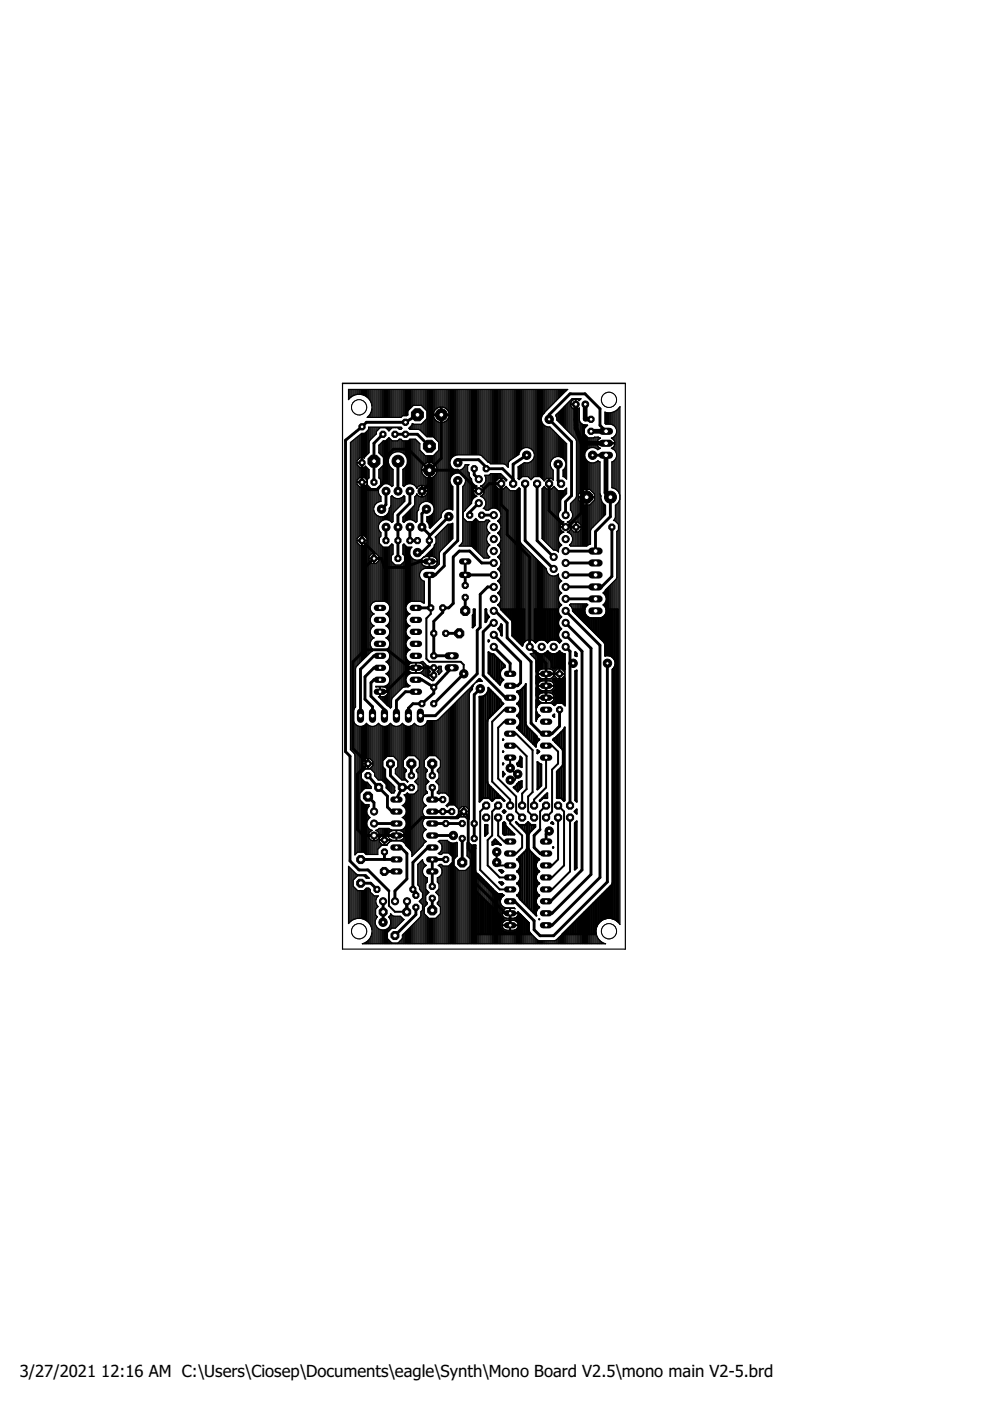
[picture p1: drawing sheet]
<svg xmlns="http://www.w3.org/2000/svg" width="210mm" height="297mm" viewBox="0 0 210 297" stroke-linecap="round" stroke-linejoin="round" font-family="sans-serif">
<defs><g id="words">
<g font-size="3.5">
<text x="4.2" y="291.8">3/27/2021</text>
<text x="21.5" y="291.8">12:16 AM C:\Users\Ciosep\Documents\eagle\Synth\Mono Board V2.5\mono main V2-5.brd</text>
</g>
</g></defs>
<g fill="none" stroke="#000" stroke-width=".61">
<path d="M76.8 98.1v16.5l2.5 2.6v1.2M81.2 92.1l-1.9 1.9v8.2M83.7 92.1h4.8l2.5 2.5M84.4 97.8v6.3M88.5 87.9l-2.5 1.6h-8.3l-4.4 3.8v66.1l.9 .9v22.2l1.9 1.9h1.9l4.5 4.5M91 99.7v2.9l-1.5 1.5M91 99.7h6l4.5 4.4h.6l1.6-1.5h2.6v4.4l1.2 1.3v5l4.8 4.8v19l3.5 3.5v7.3M91 99.7l-4.4-4.5h-3.2l-1.9 2v4.7l-.3 .3v.4l-1.3 1.2h-1.9l-1.2-1.2M93.6 87.9v9.3l-2.6 2.5M97 98.1v-.6h4.5l1.6 1.6v.3h3.5l2.2 2.2M100.5 99.4v1.2l1 1M111.7 96.5l-2.9 1.9v4.2"/>
<path d="M118.3 98.4v3.5l.7 .7M125.6 96.5h2.9M128.5 91.4l-1.3-1.2v-3.5l-3.2-3.2h-3.1l-4.5 4.4v1l4.8 4.8v11.4l-1.3 1.3v2.8M79.3 118.4l-1.9 1.9v17.5M79.3 118.4h1.6l.6 1.9h4.1l3.5-1.3h1.9M81.8 104.1v2.9l-.9 .9M81.8 111.8v2.8M86.9 104.1v2.6l-2.5 2.5v9.2M86.9 111.8v2.8h1.6M90.4 107.9l-.9 1v2.9l1.5 1.5v2.3l-1.5 1.6h-1M95.1 109.5l-4.1 4.2M97 101.9v12.7l-2.8 2.9v2.5l-1.9 1.9h-1.3v6.7l.3 .3h-3.1"/>
<path d="M98.6 119v5.1M101.5 106.7l-1.9 1.9v.6M102.1 109.2h2.6M104.7 119.4h-2.6l-2.5-2.6h-2.2l-1.3 1.3v9.8l-1 1h-1.2v.9l-1.9 1.9v7.3h3.8M111.3 102.6v12l6.4 6.3M113.9 102.6v12l3.5 3.5M116.4 102.6v5.7l3.5 3.5h2.2M119.9 119.4h6.4M123.4 108.6l-3.2 3.2M129.4 105.4v4.1l-3.1 3.2v4.1h-6.4M129.7 111.8v10.4l-2.2 2.2h-7.6M77.4 137.8l-2.6 2.5v18.4l3.2 3.2-2.2 2.2v11.8l1.3 1.2h8.5l3.9-3.8h7.5l1.3-1.2 1 .9v7l.9 1v5.7l7 6.9h1v2.6"/>
<path d="M77.4 137.8h4.7l4.8 3.8M80.6 139h-1.3l-2.9 2.9v9.8M94.5 134.3h2.9M98.6 121.9h6.1M98.6 126.7v2.8M104.7 137.1l3.5 3.5v2.3M104.7 129.5h.3l2.5 2.6v3.1l5.1 5.1v13l2.2 2.3h2.3l1.5-1.6v-3.5M104.7 124.4h-1.3l-1.6 1.6v7l-.6 .6v9.3l-8.9 8.8h-3.2M104.7 132.1h-.3l-2 1.9v9.2l4.8 4.7h1M104.7 134.6l5.7 5.7v4.5l-.7 .6h-1.5M119.9 121.9h6.4M119.9 132.1l5.4 5.4v47.9l-8.2 8.2h-1.3"/>
<path d="M119.9 134.6l3.5 3.5v46.3l-6.7 6.7h-.9M119.9 129.5l7.3 7.3v49.2l-10.1 10.2h-1.3M119.9 127h6.4M119.9 137.1l1 1v32.7M80.6 141.6h-1.3l-1.9 1.9v4.8l1.6 1.5v1.9M80.6 144.1h-1.3l-.6 .7v2.8l2.8 2.9v1.2M86.9 141.6h5.1v1.6M86.9 141.6l-5.1 5.1h-1.2M88.2 146.7h-2.2l-1.9 1.9v3.1M88.2 144.1h1.3l2.5 1.6M92 145.7v1.3l-2.5 2.2h-2l-.9 1v1.5M95.8 141.6l-3.8 4.1"/>
<path d="M98.3 142.9l-6.3 6.3M101.8 146l-1.3 1.3v30.5M115.8 142.9h2.8M120.9 140.6h.6M128.8 140.6v46.4l-11.4 11.4h-2.9l-1.3-1.3v-1.9l-4.1-4.1h-.9M78 168.9l1.3 1.3v1.9M78 164.4l2.2 2.5 1.9 1.9v2.3l1 1h1M79.3 174.6h4.8M81.5 177.1v1M82.8 161.9v2.5l2.5 2.6h1.9M84.1 179.7h.9l1.3 1.3v5.4l-2.6 2.5v2.2M85.3 166.9l-1.2 2.6"/>
<path d="M87.2 161.9v2.5M91.7 177.1h4.4M91.7 179.7h-1l-3.2 3.2v5.7l.7 .6v.6M91.7 174.6h6.3M91.7 172.1h4.1M91.7 167v2.5h2.2M91.7 161.9v2.5M98 177.8v5.1M108.2 162.9v.3M114.5 175.9l-1.3 1.2v2.6l1.3 1.3h1.3M116.4 176.2l-.6 .6v1.6M76.5 187.3h2.1l1.3 1.3"/>
<path d="M81.2 191.1v4.4M81.5 184.8h2.6M81.5 180.6v1.6M84.1 182.2h-7.6M86.2 193.3l.1-2.2v2.5M88.2 192.4v1.5l-4.5 4.5M91.7 190.5v2.5M94.5 182.2h-2.8v5.7"/>
</g>
<path d="M122.1 85.7v5.1l1.3 3.2M123.4 94h5.1M123.4 94v10.5l1 .9h-.7l-.3 .3v2.9M124.1 85.7v3.2h1.2M125.3 91.4h3.2M128.5 96.5v8l.9 .9" fill="none" stroke="#000" stroke-width="1"/>
<g fill="none" stroke="#000" stroke-width=".42">
<path d="M91.3 128.9v1.3l-.9 .9v8.6l.6 .6h6.7l.6 .6v2M100.2 133l.5-.5v-3.3h-.3v1.1l-.2 .2v2.5M100.3 130.3v2.6M102.9 129.2h.2v.6l.2 .6 .4 .4-.8 1.1zM103.3 130.4v.8M103.6 138.3l.2 .2 .8 .2 2.4 2.4v.4a1.5 1.5 0 0 0-1 1.2 1.5 1.5 0 0 0 .7 1.4l-.4 .5-.3 .6-2.4-2.5zM103.6 135.7l.1 .2-.1 .1zM103.7 130.8h.1M103.7 135.8v.1M103.7 138.4v4.5M104.1 138.6v4.6M104.5 138.7v4.9"/>
<path d="M104.8 138.9v5.1M105.2 139.3v5M105.6 139.6v5.1M105.9 133v.7M105.9 140v5.1M106.2 132.4l.2 .1v2.3l-.4-1.1-.4-.4 .4-.4zM106.2 132.4h.1M106.3 129.2v.1M106.3 132.4v2.3M106.7 129.2v.4M107.1 129.2v.8M107.4 129.2v1.2"/>
<path d="M107.8 129.2v1.6M108.2 131.1l-1.9-1.9h4.9v6.8l-.5 .8M108.2 131.1l.4 .7v3l2.1 2.1M108.2 129.2v1.9M108.6 129.2v2.5M108.9 129.2v5.9M109.3 129.2v6.2M109.7 129.2v6.6M110.1 129.2v7M110.4 129.2v7.4M110.7 136.8v.1M110.8 129.2v7.4"/>
<path d="M113.4 136l.2 .2a1.54 1.54 0 0 1 2.5 0 1.54 1.54 0 0 1 2.5 0l.4-.3a1.57 1.57 0 0 1 0-2.6 1.57 1.57 0 0 1 0-2.5l-.4-.4-.3-.6v-.6h-4.9v6.9M113.8 129.2v6.8M114.2 129.2v6.5M114.6 129.2v6.4M114.9 129.2v6.4M115.3 129.2v6.5M115.3 138.6l.8-.5a1.57 1.57 0 0 0 2.5 0l.4 .4 .7 .2v3.2l-.4-.5h-1.3l-.3 .3-.8-.2v-1.1l-.2-.4zM115.7 129.2v6.6M115.7 138.5v.5M116.1 129.2v7M116.1 138.1v1.2M116.4 129.2v6.7"/>
<path d="M116.4 138.4v1.3M116.8 129.2v6.5M116.8 138.6v1.6M117.2 129.2v6.4M117.2 138.7v2.9M117.6 129.2v6.4M117.6 138.7v3M117.9 129.2v6.5M117.9 138.6v2.9M118.3 129.2v6.7M118.3 138.4v3M118.7 130.5v.6"/>
<path d="M118.7 133.1v.5M118.7 135.6v.6M118.7 138.1v3.3M119 138.5v2.9M119.4 138.6v3M121.7 129.2v.5M122 138.3l.3 .3v.5l-.3-.1zM122 129.2v.9M122 138.3v.7M122.4 129.2v1.3M122.8 129.2v1.6M123.2 129.2v2"/>
<path d="M123.5 129.2v2.4M123.9 132v-2.8h-2.4v.3l6.6 6.7 .2 .4v2.4a1.7 1.7 0 0 1 2 .8 1.7 1.7 0 0 1-.4 2.1v52.9M123.9 129.8l.7 1.1 .6 .2h2.1M124.3 130.6v1.7M124.7 130.9v1.8M125 131v2.1M125.4 131.1v2.4M125.8 131.1v2.7M126.2 131.1v3.1M126.5 131.1v3.5M126.9 131.1v3.9M127.3 131.1v4.2"/>
<path d="M127.3 131.1a1.62 1.62 0 0 0 1.3-1.9h2.4v66.2a2.8 2.8 0 0 0-3.3-.4 2.8 2.8 0 0 0-1.3 3.1h-7.1l10.4-10.5 .2-.4M127.7 131v4.7M128 130.7v5.4M128.4 130.3v8.7M128.8 129.2v9.7M129.2 129.2v9.7M129.5 129.2v9.9M129.9 129.2v10.1M130.3 129.2v10.6M130.7 129.2v65.9M100.2 145.4h.1M101.2 144.5l.5-.5 .3 .3z"/>
<path d="M101.5 144.2v.1M101.8 144.1v.2M101.8 147.7v22.1M102.2 147.7v21.7M102.6 147.6v21.6M103 147.3v21.9M103.3 146.8v22.4M103.7 146v6.2M104.1 146.4v5.4M104.5 146.7v4.8M104.8 147.1v4M105.2 147.5v3.2"/>
<path d="M105.6 147.9v2.5M105.9 148.3v1.7M106.3 140.4v1.6M106.3 143.8v.7M106.3 148.8v.8M106.6 156.8v.1M106.6 159.3v.1M106.6 156.8h.1M106.6 159.3h.1M106.7 156.8h.1M106.7 156.8l-.1 .1M106.7 159.3v.1"/>
<path d="M106.7 159.4h-.1M106.7 144.1h.1M106.7 140.7v.9M106.7 149.2h.1M106.7 159.4h.1M106.7 149.2l-3.2-3.4a1.73 1.73 0 0 1-1.8 2v22.2l.7-.8h1.3l.7 .6 .6-.6h1.3l.6 .6h.1l-3.5-3.5-.2-.4M106.7 149.2l-3.2 3.2-.2 .4M108.2 150.5h-1.3l-2.5 2.5v12.7l3.8 3.8v1.3M108.2 153h-1.3l-1.3 1.3v10.8l3.8 3.8v3.2l1.3 1.2M108.2 155.6h1.2l3.5 3.4v8.9l-.9 1v3.2l1.2 1.2M108.2 158.1h1.2l2.3 2.2v7l-1 1v2.5M109.6 146.7h.1"/>
<path d="M109.7 146.6l.7-.3 .9-.9 .2-.4v8.6l.2 .4 2.6 2.8a1.48 1.48 0 0 0-.7 1.5l-3.5-3.6M109.7 154.3l.4 .4M109.7 151.7l.4 .5M109.7 149.2l.4 .4M109.7 146.7l.4 .4M109.7 146.6v.1M109.7 149.1v.2M109.7 151.7v.1M109.7 154.2v.1M110.1 147.1a1.48 1.48 0 0 1-.4 2.1M110.1 149.6a1.48 1.48 0 0 1-.4 2.1M110.1 152.2a1.48 1.48 0 0 1-.4 2.1"/>
<path d="M110.1 146.5v.6M110.1 148.8v.8M110.1 151.3v.9M110.1 153.9v.8M110.4 146.3v8.8M110.8 145.9v9.6M111.2 145.5v10.4M111.6 153.7v2.6M111.9 154.2v2.4M112.3 154.6v2.4M112.7 155v2.4M113.1 155.4v2.4"/>
<path d="M113.4 155.7v2.4M113.7 151l.6 .7-.6 .8zM113.7 140.2l1 .9v.4l-.4 .1-.6 .8zM113.7 143.3l.6 .8-.6 .8zM113.7 145.9l.6 .7-.6 .9zM113.7 148.4l.6 .8-.6 .8zM113.8 140.3v1.9M113.8 143.6v1.1M113.8 146.1v1.2M113.8 148.6v1.2M113.8 151.2v1.1M113.8 156.2v1.2"/>
<path d="M113.9 159l.4 .4-.4 .3zM114.2 140.6v1.1M114.2 144v.3M114.2 146.5v.3M114.2 149.1v.2M114.2 151.6v.3M114.2 156.7v.3M114.2 159.2v.3M114.3 146.6v.1M114.3 144.1h.1M114.6 141v.5M115.8 158.1h1.3l1.2 1.3v2.5l-1.2 1.3v8.9l-1.3 1.2"/>
<path d="M117.2 151.7l.3-.2v.5zM117.2 146.7h.1M117.2 144.1h.1M117.3 144.1l.4-.1 .3 .3h1.3l.4-.5v5.7l-.4-.5h-1.3l-.5 .5-.3-.3 .5-.4 .2-.6M117.3 146.7l.4 .4 .2 .5M117.3 144.1l.4 .5 .2 .5M117.6 144v.4M117.6 146.4v.6M117.6 148.9v.6M117.6 156.5v.6M117.9 144.2v4.9M117.9 156.3v1.2"/>
<path d="M117.9 145.7l-.2 .5-.4 .4M118.3 144.3v4.7M118.3 155.9v2M118.7 144.3v4.7M118.7 155.5v2.8M119 144.3v4.7M119 155.1v3.6M119.4 144.1v5.1M119.4 154.7v15M119.7 154.2v15.5l-.1 .1-.6-.6h-.9v-5.6l1.1-1.1 .1-.4v-2.9l-.1-.4-2-2 2.4-2.2zM122 142.3l.3-.1v27.8l-.3-.3zM122 142.2v27.6"/>
<path d="M130.3 141.5v53.4M100.4 179.2h.4v.7l-.4-.4zM100.7 179.2v.6M102.8 174.9h.5v1.8l-.5 .5zM103 174.9v2.2M103.1 170.8l-1.3 1.3v12.3l4.1 4.2h2.3M103.7 166.5v2.7M104.1 166.9v2.6M104.4 178.5l.6-.6 1.2 1.3-.6-.3h-.6l-.6 .3zM104.5 167.2v2.5M104.5 178.5v.6M104.8 167.6v1.8"/>
<path d="M104.8 178.1v.9M105.2 168v1.2M105.2 178.1v.8M105.6 168.4v.8M105.6 178.5v.4M105.6 170.8l-1.2 1.3v5l-1 1v5.4l2.5 2.5h2.3M105.6 173.3v3.8l1.3 1.3h1.3M105.9 168.7v.5M105.9 178.9v.1M106.3 169.1v.1M106.6 174.5l.3-.2 .2 .2 .2 .7 1.8 1.7-2.1 .1-.4-.3zM106.6 161.9v.2l.1-.2"/>
<path d="M106.6 163.6l.4 .5-.4 .5zM106.6 161.9h.1M106.7 161.9h.1M106.7 163.7v.8M106.7 169.5v.1M106.7 171.9v.3M106.7 174.5v2.3M106.9 171.7l.3 .4-.3 .3-.3-.3zM107.1 171.9v.3M107.1 174.5v2.5M107.4 175.3v1.6M107.8 175.7v1.2"/>
<path d="M108.2 163.2l1.5 .9-.6 1.3h-.9M108.2 160.6v2.3M108.2 173.3v1.3l2.5 2.5v2.6l-1.3 1.3h-1.2M108.2 176.1v.8M108.6 176.4v.5M108.9 166.9v.1M108.9 176.8v.1M109.3 166.6v.7M109.6 166.3l-.7 .6M109.7 166.3h.1M109.7 161.8v.3M109.7 166.2v1.5"/>
<path d="M109.7 174.5v.2M109.9 166l-.3 .3M109.9 166h.1M110.1 161.5l.2-.6v-.5l.3 .3v1.9l-.5-.2M110.1 161.5l-.5 .4 .2 .5h.3M110.1 161.5v.9M110.1 165.8v1.6M110.1 174.9v.2M110.1 165.8l-.2 .2M110.1 165.8l.5-.2v1.3l-.8 .9-.9-.9M110.4 160.5v2.1M110.4 165.7v1.4"/>
<path d="M110.4 174.9v.5M110.8 174.9v.9M111.2 174.9v1.3M111.3 176.3l-1.9-2 .6 .6h1.4l.6-.6 .6 .6h.9v.4l-1.2 1.2-.2 .4v3a6.4 6.4 0 0 0 2 2.1l.2 .2a1.47 1.47 0 0 0 0 2.6 1.47 1.47 0 0 0 0 2.5 1.45 1.45 0 0 0 0 2.5 1.49 1.49 0 0 0 0 2.5M111.3 176.3l.3 .3M111.3 176.3h.1M111.6 176.6l.1 .3v3l-.1 .4M111.6 174.7v1.9M111.9 174.3v18M112.3 174.6v1.9M112.7 174.9v1.2M113.1 174.9v.8"/>
<path d="M113.4 174.9v.5M113.9 161.5l.9 .6v4.5l-.9 .8zM114.2 161.8v5.3M114.4 169.8l1.6-1.6v1h-.9l-.6 .6zM114.6 162v4.8M114.6 169.6v.2M114.9 169.3v.1M115.3 168.9v.3M115.7 168.5v.7M115.8 160.6v6.4l-2.6 2.5v1.3M115.8 170.8l-1.3 1.3v3.8M116.8 174.5l.3-.2 .2 .4z"/>
<path d="M117.2 174.4v.3M117.2 179.7h.1M118.3 163.3v5.9M118.3 173.3v8.9l-1.2 1.3h-1.3M118.3 170.8l1.3 1.3v11.4l-2.5 2.5h-1.3M118.7 163v6.2M119 162.6v6.7M120.9 173.3v11.5l-3.8 3.8h-1.3M121.8 172.1l.5-.5v.9zM121.9 174.5l.4-.4v9.9l-.4 .4zM122 171.8v.5M122 174.4v9.8"/>
<path d="M82.5 188.9v3.1l1.2 1.3h2.5M100.3 188.3v9.8M100.7 188.7v9.4M101.1 189.1v9M101.3 185.4l4.1 4 .3 .2h.7l.3 .2-.4 .5-.3 .6-4.7-4.7zM101.5 185.5v.8M101.5 189.5v8.6M101.8 185.9v.8M101.8 189.8v8.3M102.2 186.3v.7M102.2 190.2v7.9M102.6 186.6v.8"/>
<path d="M102.6 190.6v7.5M103 187v.8M103 191v7.1M103.3 187.4v.8M103.3 191.3v6.8M103.7 187.7v.9M103.7 191.7v6.4M104.1 188.1v.8M104.1 192.1v6M104.5 188.5v.8M104.5 192.5v5.6M104.8 188.9v.8"/>
<path d="M104.8 192.8v5.3M105.2 189.3v.8M105.2 193.2v4.9M105.3 180.6v2.3l.6 .6h2.3M105.6 189.5v.9M105.6 193.6v4.5M105.9 184.5h.5l.3 .3-.3 .2zM105.9 187h.5l.3 .3-.3 .3zM105.9 184.5v.1M105.9 187v.1M105.9 189.6v1.2M105.9 194v4.1"/>
<path d="M106.3 184.5v.5M106.3 187v.5M106.3 189.6v.6M106.3 194.5v.8M106.3 197.1v1M106.7 194.9a1.51 1.51 0 0 0-.7 1.6 1.51 1.51 0 0 0 1.2 1.2h1.9l.6-.3 .4-.4M106.7 184.7v.1M106.7 187.3h.1M106.7 189.8h.1M106.7 194.9h.1M106.7 197.4v.7M107.1 197.6v.5"/>
<path d="M107.4 197.7v.4M107.8 197.7v.4M108.2 197.7v.4M108.6 197.7v.4M108.9 197.7v.4M109.3 197.6v.5M109.6 194.9h.1M109.7 189.8l.4 .5M109.7 187.3l.4 .4M109.7 184.7l.4 .5M109.7 182.2l.4 .4M109.7 194.9l.4 .4"/>
<path d="M109.7 182.2v.1M109.7 184.7v.1M109.7 187.2v.1M109.7 189.8v.1M109.7 194.9v.1M109.7 197.4v.7M110.1 189.4l-.4 .4M110.1 187.7l.2 .6v.5l-.2 .6M110.1 182.6l.2 .6v.6l-.2 .5M110.1 185.2l.2 .5v.6l-.2 .6M110.1 194.5l.2-.6 1.8 1.8v1.7l.5 .7h-12.4v-9.9l5.9 5.9 .6 .8M110.1 195.3l.2 .6v.6l-.2 .5"/>
<path d="M110.1 186.9l-.4 .4M110.1 184.3l-.4 .4M110.1 181.8l-.4 .4M110.1 190.3l.1 .3 3.5 3.5a1.45 1.45 0 0 1 .6-1.7M110.1 194.5l-.4 .4M110.1 181.8v.8M110.1 184.3v.9M110.1 186.9v.8M110.1 189.4v.9M110.1 194.5v.8M110.1 197v1.1M110.4 181.4v9.4"/>
<path d="M110.4 194v4.1M110.8 181v10.2M110.8 194.4v3.7M111.2 180.6v11M111.2 194.8v3.3M111.6 180.3l-1.5 1.5M111.6 180.3v11.7M111.6 195.1v3M111.9 195.5v2.6M112.3 180.3v12.4M112.3 197.8v.3M112.7 180.7v12.4"/>
<path d="M113.1 181.1v12.4M113.4 181.5v12.3M113.8 181.8v1M113.8 184.2v1.1M113.8 186.7v1.2M113.8 189.3v1.1M113.8 191.8v1.2M114.2 182.1v.2M114.2 184.6v.3M114.2 187.2v.2M114.2 189.7v.2M114.2 192.3v.2"/>
<path d="M114.3 192.3v.1M114.3 194.9h.1M119.4 197.9v.2M119.8 197.5v.6M120.2 197.2v.9M120.5 196.8v1.3M120.9 196.4v1.7M121.3 196v2.1M121.7 195.7v2.4M122 195.3v2.8M122.4 194.9v3.2M122.8 194.5v3.6"/>
<path d="M123.2 194.2v3.9M123.5 193.8v4.3M123.9 193.4v4.7M124.3 193.1v5M124.7 192.7v5.4M125 192.3v5.8M125.4 191.9v6.2M125.8 191.6v6.5M126.2 191.2v6.9M126.5 190.8v5.5M126.9 190.4v5.3M127.3 190.1v5.2"/>
<path d="M127.7 189.7v5.3M128 189.3v5.5M128.4 188.9v5.8M128.8 188.6v6M129.2 188.2v6.4M129.5 187.8v6.8"/>
</g>
<g fill="none" stroke="#000" stroke-width=".25">
<path d="M74 82.6v2M74.2 82.6v1.8M74.4 82.6v1.6M74.4 93.7v65.3M74.6 82.6v1.5M74.6 93.6v65.7M74.8 82.6v1.3M74.8 93.4v66.1M75.1 83.8l-.7 .4-.5 .5v-2.1h46.5l-5.4 5.4M75.1 83.8a2.75 2.75 0 0 1 3.7 2.2M75.1 82.6v1.2M75.1 93.2v57.2"/>
<path d="M75.3 82.6v1.1M75.3 93v57M75.5 82.6v1.1M75.5 92.8v48.6M75.7 82.6v1M75.7 92.7v4.9M75.7 98v.2M75.7 98.6v3.2M75.9 82.6v1M75.9 92.5v4.9M75.9 98v.2M75.9 98.8v2.8"/>
<path d="M76.2 82.6v1M76.2 92.3v4.9M76.2 98v.2M76.2 99v2.3M76.4 82.6v1M76.4 92.1v5M76.4 98v.2M76.4 99.1v2.1M76.6 82.6v1.1M76.6 91.9v48.4M76.8 82.6v1.1M76.8 91.9v5.2"/>
<path d="M76.8 99.1v2.1M77.1 82.6v1.2M77.1 91.9v5.2M77.1 99.1v2.1M77.3 82.6v1.3M77.3 91.9v5.3l-.5-.1v.9h-1.1v-.3l.6-.6h.4M77.3 99v2.3M77.5 82.6v1.4M77.5 91.7v5M77.5 98.8v2.7M77.7 82.6v1.5M77.7 91.5v5"/>
<path d="M77.7 99.1v2.6M78 82.6v1.7M78 88.4v.1M78 91.2v5.1M78 99.3v2.3M78.2 82.6v1.9M78.2 88.2v.3M78.2 90.6v5.5M78.2 99.5v1.9M78.4 93.4l-.1 .4v2.2l-1 1M78.4 82.6v2.2M78.4 87.9v.6"/>
<path d="M78.4 90.6v2.8M78.6 82.6v2.6M78.6 87.5v1M78.6 90.6v2.6M78.8 82.6v5.9M78.8 90.6v2.3M78.8 86.7l-.1 .7-.8 1.1h7.1l.4-.4h.8M79.1 82.6v5.9M79.1 90.6v2.1M79.3 82.6v5.9M79.3 90.6v1.9M79.5 82.6v5.9"/>
<path d="M79.5 90.6v1.7M79.7 82.6v5.9M79.7 90.6v1.5M79.9 82.6v5.9M79.9 90.6v.7M80.2 82.6v5.9M80.2 90.6v.5M80.4 82.6v5.9M80.4 90.6v.3M80.4 94.3v1.8M80.4 99.5v1.9M80.6 90.7h1.2l.7 .7 .6-.7h1.2l.4 .3h.3l.2-.2-.2-.2h-6.9v.5l-.8 .8h-.6l-2.4 1.9v65.1l.8 .8 .1 .4"/>
<path d="M80.6 90.7l-.8 .8v.5l-1.4 1.4M80.6 82.6v5.9M80.6 90.6v.1M80.6 94.1v2.2M80.6 99.3v2.3M80.8 82.6v5.9M80.8 90.6v.1M80.8 93.9v2.6M80.8 99.1v3.8M81.1 82.6v5.9M81.1 90.6v.1M81.1 93.7v3"/>
<path d="M81.1 98.8v3.9M81.3 93.5l-1 .9v1.6l1 1v1.6l-1 1v1.7l.4 .3v1.2l-.8 .8h-1.2l-.8-.8v-1.2l.4-.3v-1.7l-.8-.8-.3 .3h-.4v-.9h-1.1v.3l.6 .6h.4M81.3 82.6v5.9M81.3 90.6v.1M81.3 93.5v3.4M81.3 98.6v4.1M81.5 82.6v5.9M81.5 90.6v.1M81.5 93.5v9.1M81.7 82.6v5.9M81.7 90.6v.1M81.7 93.5v9.1"/>
<path d="M82 82.6v5.9M82 90.6v.2M82 93.3v9.3M82.2 82.6v5.9M82.2 90.6v.5M82.2 93.1v9.5M82.4 82.6v5.9M82.4 90.6v.7M82.4 92.8v4.5M82.4 98.3v4.4M82.6 82.6v5.9M82.6 90.6v.6"/>
<path d="M82.6 92.9v3.9M82.6 98.8v4M82.8 82.6v5.9M82.8 90.6v.4M82.8 93.2v3.3M82.8 99.1v3.8M83.1 82.6v5.9M83.1 90.6v.2M83.1 93.4v2.8M83.1 99.3v3.8M83.3 82.6v5.9M83.3 90.6v.1"/>
<path d="M83.3 93.5v2.6M83.3 99.5v3.5M83.5 82.6v5.9M83.5 90.6v.1M83.5 93.5v2.5M83.7 82.6v5.9M83.7 90.6v.1M83.7 93.5v2.4M83.9 82.6v5.9M83.9 90.6v.1M83.9 93.5v2.3M84 95.8h.8l.7 .3"/>
<path d="M84 95.8a2.03 2.03 0 0 0-1.6 1.6 2.03 2.03 0 0 0 .9 2.1v3.5l-.2 .2-1-.6M84.2 82.6v5.9M84.2 90.6v.1M84.2 93.5v2.3M84.4 82.6v5.9M84.4 90.6v.2M84.4 93.4v2.4M84.6 82.6v5.9M84.6 90.6v.4M84.6 93.2v2.6M84.7 93.1l-.4 .4h-1.2l-.6-.7-.7 .7h-.5M84.7 93.1h.3l.4 .4h1.1l.4-.4h1.2l.9 1 .1 8.9"/>
<path d="M84.8 82.6v5.9M84.8 90.6v.4M84.8 93.1v2.7M85.1 82.6v5.9M85.1 90.6v.4M85.1 93.2v2.7M85.3 82.6v5.6M85.3 93.4v2.6M85.5 99.5l-.1 3.5 .2 .2 .4-.4 .6-.2M85.5 96.1a2.06 2.06 0 0 1 0 3.4M85.5 82.6v5.5M85.5 93.5v2.6"/>
<path d="M85.5 99.5v3.5M85.7 82.6v5.5M85.7 93.5v2.8M85.7 99.3v3.8M86 82.6v5.5M86 93.5v3M86 99v3.9M86.2 82.6v5.5M86.2 93.5v3.4M86.2 98.7v4M86.2 88.1l.3-.1v-.9l1.2-1.2h1.6l1.2 1.2v1.7l-1.2 1.2h-1.6l-.2-.2M86.4 82.6v5.4"/>
<path d="M86.4 93.5v9.1M86.6 82.6v4.4M86.6 93.4v9.2M86.8 82.6v4.2M86.8 90.6v.4M86.8 93.2v9.4M87.1 82.6v3.9M87.1 90.4v.6M87.1 93.1v9.5M87.3 82.6v3.7M87.3 90.2v.8M87.3 93.1v9.5"/>
<path d="M87.5 89.8l-.8 1 .2 .2h1.8l.4 .2M87.5 82.6v3.5M87.5 89.8v1.2M87.5 93.1v9.6M87.7 82.6v3.3M87.7 90v1M87.7 93.1v9.7M87.9 82.6v3.3M87.9 90v1M87.9 93.1v9.9M88.2 82.6v3.3M88.2 90v1"/>
<path d="M88.2 93.2v10M88.4 82.6v3.3M88.4 90v1M88.4 93.5v10M88.6 82.6v3.3M88.6 90v1M88.6 93.7v9.5M88.8 82.6v3.3M88.8 90v1.1M88.8 93.9v9.2M89 95.4l1.2 1.2h1.7l1.1-1.2M89.1 82.6v3.3"/>
<path d="M89.1 90v1.2M89.1 91.2l1.4 1.4h1.4l1.1 1.2M89.3 82.6v3.3M89.3 90v1.4M89.3 95.7v7.2M89.5 82.6v3.5M89.5 89.8v1.8M89.5 95.9v3.2M89.5 99.6v.2M89.7 82.6v3.7M89.7 89.6v2.2M89.7 96.1v2.6"/>
<path d="M89.7 99.6v.2M89.9 82.6v4M89.9 89.3v2.8M89.9 96.4v2M89.9 99.6v.2M89.9 98.4l-.4 .6-.1 .6h3.3l-.3-.8M89.9 98.4l1-.4v3.3l-1-.4M90.2 82.6v4.2M90.2 89.1v3.2M90.2 96.6v1.7M90.2 99.6v.2M90.4 82.6v4.4"/>
<path d="M90.4 88.9v3.6M90.4 96.6v1.6M90.4 99.6v.2M90.6 82.6v10M90.6 96.6v1.5M90.6 99.6v.2M90.8 82.6v10M90.8 96.6v1.4M90.8 99.6v.2M91.1 82.6v10M91.1 96.6v3M91.1 99.8v6.7"/>
<path d="M91.3 82.6v10M91.3 96.6v1.5M91.3 99.6v.2M91.5 82.6v10M91.5 96.6v1.5M91.5 99.6v.2M91.7 82.6v10M91.7 96.6v1.6M91.7 99.6v.2M91.9 98.3l.5 .5M91.9 87.6v.2h3.3a1.63 1.63 0 0 0-1.5-1.5v3.3a1.66 1.66 0 0 0 1.4-.9M91.9 98.3l-.7-.3v3.3l.7-.2"/>
<path d="M91.9 82.6v5M91.9 87.8v.3M91.9 88.3v4.4M91.9 96.5v1.8M91.9 99.6v.2M92.2 82.6v4.5M92.2 87.8v.3M92.2 88.8v4.1M92.2 96.3v2.2M92.2 99.6v.2M92.2 88.9l.6 .5M92.2 87l-.3 .6"/>
<path d="M92.4 82.6v4.2M92.4 87.8v.3M92.4 89.1v4M92.4 96.1v2.7M92.4 99.6v.2M92.6 82.6v4M92.6 87.8v.3M92.6 89.3v4.1M92.6 95.9v3.3M92.6 99.6v.2M92.8 89.4l.2 .1M92.8 86.5l-.6 .5"/>
<path d="M92.8 82.6v3.9M92.8 87.8v.3M92.8 89.4v4.2M92.8 95.6v14.8M93 86.4l.4-.1v3.3l-.4-.1M93 86.4l-.2 .1M93 82.6v3.8M93 87.8v.3M93 89.5v20.7M93.3 82.6v3.7M93.3 87.8v.3M93.3 89.6v20.3"/>
<path d="M93.5 82.6v5.2M93.5 88.1v21.6M93.7 82.6v3.7M93.7 87.8v.3M93.7 89.6v19.1M93.9 82.6v3.7M93.9 87.8v.3M93.9 89.6v18.8M94.2 82.6v3.8M94.2 87.8v.3M94.2 89.5v18.7M94.4 82.6v3.9"/>
<path d="M94.4 87.8v.3M94.4 89.4v18.7M94.6 82.6v4.1M94.6 87.8v.3M94.6 89.2v18.8M94.8 82.6v4.3M94.8 87.8v.3M94.8 89v18.9M95.1 88.7l.1-.6h-3.3l.3 .8M95.1 82.6v4.6M95.1 87.8v.3M95.1 88.7v19.2"/>
<path d="M95.3 82.6v25.3M95.5 82.6v15M95.5 98.6v2.8M95.7 82.6v14.5M95.7 99.1v1.8M95.9 82.6v14.3M95.9 99.3v1.4M96.1 96.7a1.66 1.66 0 0 0 0 2.8M96.1 99.5l.6 .2h.7l.6-.2M96.2 82.6v14.1M96.2 99.5v1M96.4 82.6v14"/>
<path d="M96.4 99.6v.8M96.5 96.6h.1M96.5 96.6l-.4 .1M96.6 82.6v13.9M96.6 99.7v.6M96.8 82.6v13.8M96.8 99.7v.6M96.9 96.4h4.8M96.9 96.4l-.4 .2M97 82.6v13.8M97 99.7v.6M97.3 82.6v13.8"/>
<path d="M97.3 99.7v.6M97.5 82.6v13.8M97.5 99.7v.6M97.7 82.6v13.8M97.7 99.6v.8M97.9 82.6v13.8M97.9 99.5v1M98 99.5l.4-.5 .2-.5h.8l-.3 .3v1.1l.4 .4v6.9M98.2 82.6v13.8M98.2 99.3v1.4M98.4 82.6v13.8M98.4 99.1v1.8"/>
<path d="M98.6 82.6v13.8M98.6 98.6v2.8M98.8 82.6v13.8M98.8 98.5v9.4M99.1 82.6v13.8M99.1 98.5v9.2M99.3 82.6v13.8M99.3 98.5v.2M99.5 82.6v13.8M99.7 82.6v13.8M99.9 82.6v13.8M100.2 82.6v13.8"/>
<path d="M100.4 82.6v13.8M100.6 82.6v13.8M100.8 82.6v13.8M101 82.6v13.8M101.3 82.6v13.8M101.5 82.6v13.8M101.7 96.4l.4 .2 1.9 1.7h2.8M101.7 82.6v13.8M101.9 82.6v13.9M102.2 82.6v14.1M102.4 82.6v14.3M102.6 82.6v14.5"/>
<path d="M102.8 82.6v14.7M103.1 82.6v15M103.3 82.6v15.2M103.5 82.6v15.4M103.7 82.6v15.4M103.9 82.6v15.7M104.2 82.6v15.7M104.4 82.6v15.7M104.6 82.6v15.7M104.8 82.6v15.7M105.1 82.6v15.7M105.3 82.6v15.7"/>
<path d="M105.5 82.6v15.7M105.7 82.6v15.7M105.9 82.6v15.7M106.2 82.6v15.7M106.4 82.6v15.7M106.6 82.6v15.7M106.8 82.6v15.7M107 82.6v15.8M107.3 82.6v16M107.5 82.6v16.2M107.7 82.6v16.4M107.9 82.6v15.2"/>
<path d="M108.2 82.6v15M108.4 82.6v14.9M108.6 82.6v14.7M108.8 82.6v14.6M109.1 82.6v14.4M109.3 82.6v14.3M109.5 82.6v14.1M109.7 82.6v14M109.9 82.6v13.8M109.9 98.9v2.7M110.2 82.6v13.3M110.2 98.8v2.8"/>
<path d="M110.4 82.6v12.9M110.4 98.6v2.8M110.6 82.6v12.7M110.6 98.5v2.7M110.8 82.6v12.5M110.8 98.3v2.7M111 82.6v12.4M111 98.2v2.8M111.3 82.6v12.3M111.3 98.1v2.9M111.5 82.6v12.3M111.5 98.1v2.9"/>
<path d="M111.7 82.6v12.3M111.7 98.1v2.9M111.9 82.6v12.3M111.9 98.1v2.9M112 98.1h-.8l-1.4 .9v2.5l.3 .2 .6-.7h1.3M112 94.9l.6 .2M112 94.9a1.63 1.63 0 0 0-2 1.5l-2.1 1.4-.1 1.3-.6-.6-.4-.2M112.2 82.6v12.4M112.2 98.1v3.1M112.4 82.6v12.5M112.4 98v3.5M112.6 95.1l.4 .5 .3 .6"/>
<path d="M112.6 82.6v12.6M112.6 97.9v3.8M112.8 82.6v12.8M112.8 97.6v3.9M113.1 82.6v13M113.1 97.4v3.9M113.3 82.6v18.4M113.3 96.8l-.3 .6-.4 .5-.6 .2M113.5 82.6v18.4M113.7 82.6v18.4M113.9 82.6v18.4M114.2 82.6v18.4"/>
<path d="M114.4 82.6v18.4M114.6 82.6v18.6M114.8 82.6v5.9M114.8 89.3v12.1M115 88a1.66 1.66 0 0 0 .5 2.3M115 82.6v5.4M115 89.8v11.8M115.3 82.6v5.1M115.3 90v11.8M115.5 90.3l.6 .2h.5l3.5 3.6v7.5l-.5-.6h-.2v-1.3l.6-1M115.5 82.6v4.9M115.5 90.3v11.6"/>
<path d="M115.7 82.6v4.6M115.7 90.4v11.2M115.9 82.6v4.4M115.9 90.5v10.9M116.2 82.6v4.1M116.2 90.5v10.9M116.4 82.6v3.9M116.4 90.5v11.9M116.6 82.6v3.7M116.6 90.6v10.8M116.8 82.6v3.5M116.8 90.8v7"/>
<path d="M116.8 99.1v2.3M117.1 82.6v3.3M117.1 91v6.4M117.1 99.4v2.2M117.3 82.6v3M117.3 91.2v6M117.3 99.7v2.1M117.5 82.6v2.8M117.5 91.4v5.6M117.7 82.6v2.6M117.7 91.7v5.2M117.9 82.6v2.4"/>
<path d="M117.9 87.9v.4M117.9 91.9v4.9M118.2 82.6v2.1M118.2 87.7v1.5M118.2 92.1v4.7M118.4 82.6v1.9M118.4 87.5v1.9M118.4 92.3v4.5M118.6 82.6v1.7M118.6 87.2v2.4M118.6 92.6v4.2M118.8 82.6v1.5"/>
<path d="M118.8 87v2.8M118.8 92.8v4.1M119 82.6v1.2M119 86.8v3.3M119 93v4M119.3 82.6v1M119.3 86.6v3.7M119.3 93.2v3.9M119.5 82.6v.8M119.5 86.3v4.2M119.5 93.5v3.8M119.5 99.5v1.5"/>
<path d="M119.7 82.6v.6M119.7 86.1v4.6M119.7 93.7v3.8M119.7 99.3v1.9M119.9 82.6v.4M119.9 85.9v5.1M119.9 93.9v7.5M120 98.1a1.65 1.65 0 0 0-2.5-1.1 1.65 1.65 0 0 0-.2 2.7v2.1l-.4-.4h-.4v1h-.2v-1h-.4M120.2 82.6v.1M120.2 85.7v5.5M120.4 85.4v6M120.6 85.2v6.4"/>
<path d="M120.8 85v6.8M121 85.6v.1M121.1 84.8v.6M121.1 85.6v.2M121.1 86.1v6M121.3 84.6v.4M121.3 85.6v.2M121.3 86.4v5.9M121.3 84.5l-3.5 3.5 .2 1 4 4.1 .2 .4v11.8l-.2 .4-1.1 1.1v1.3a1.49 1.49 0 0 1-.6 2.6l.6 .4 .1 .5h-1v.3h1l-.2 .6-.5 .3a1.52 1.52 0 0 1 1.1 1.2 1.52 1.52 0 0 1-.6 1.5M121.3 84.5h1.9l-.4 .4M121.5 84.8l-.4 .4-.1 .4M121.5 84.5v.3"/>
<path d="M121.5 85.6v.2M121.5 86.6v5.9M121.7 84.5v.2M121.7 85.6v.2M121.7 86.8v5.9M121.9 84.5v.1M121.9 85.6v.2M121.9 86.8v6.1M122 86.8a1.08 1.08 0 0 1-1-1h1.2v7.5M122 84.6v2.2M122 84.6l-.5 .2M122.2 84.6l.6 .3"/>
<path d="M122.2 84.5v1.1h-1.2M122.2 86.8l.6-.3v18.1M122.4 84.5v.2M122.4 86.8v23.9M122.6 84.5v.3M122.6 86.7v24M122.8 84.5v.4M122.8 89.1l.2 .4v14.9M123 89.6l.3 .3M123 84.5v.2M123.3 89.8v14.4M123.3 89.9h.1"/>
<path d="M123.4 89.9l1.2 .3-.7 .7M123.5 90v13.9M123.7 90v13.8M123.9 92l.8 .8 2.1-.1M123.9 90.1v13.7M124.1 90.1v.5M124.1 92.3v3.5M124.1 97.2v6.6M124.4 90.1v.3M124.4 92.5v3M124.4 97.6v7.7M124.6 92.7v2.5"/>
<path d="M124.6 97.8v6M124.8 92.8v2.3M124.8 97.9v5.9M125 92.8v2.2M125 98v5.8M125.3 92.8v2.1M125.3 98.1v5.9M125.5 92.8v2.1M125.5 98.1v6.1M125.7 92.8v2.1M125.7 98.1v6.3M125.9 92.8v2.1"/>
<path d="M125.9 98.1v6.5M125.9 94.9a1.66 1.66 0 0 0-1.9 1.6 1.66 1.66 0 0 0 1.9 1.6M125.9 98.1l.8-.4 .5 .2v6.8l.2 .5M126.2 92.7v2.3M126.2 98v13.3M126.4 92.7v2.4M126.4 98v13.1M126.6 93.9h1.8v.2h-1.8M126.6 94.1v.1M126.6 93.7v.2M126.6 94.2l.2 .5 .5 .4-.6 .3-.8-.5M126.6 92.7v1"/>
<path d="M126.6 93.9v.2M126.6 94.2v1M126.6 97.8v13.1M126.8 92.7v.6M126.8 93.9v.2M126.8 94.7v.6M126.8 97.7v13M126.8 92.7h.1M126.9 92.7l.4 .2-.5 .3-.2 .5M127 92.8v.2M127 93.9v.2M127 94.9v.3"/>
<path d="M127 97.9v12.5M127.3 92.9h.1M127.3 93.9v.2M127.3 95v.1M127.5 93.9v.2M127.7 93.9v.2M127.9 93.9v.2M128.1 93.9v.2M128.4 87.4v2.5M128.6 87.5v2.4M128.8 87.5v2.4M128.8 93.9v.2"/>
<path d="M129 87.5v2.4M129 93.9v.2M129.3 87.5v2.4M129.3 93.9v.2M129.5 87.5l-1.3-.1v2.3l.2 .2h1.1a1.52 1.52 0 0 1 1.3 1.5 1.52 1.52 0 0 1-1.2 1.5l.5 .3 .3 .7h-1.8v.2h1.8l-.3 .6-.5 .4a1.5 1.5 0 0 1 1.2 1.4 1.5 1.5 0 0 1-1.1 1.4v5.5a2.02 2.02 0 0 1 1.7 1.6 2.02 2.02 0 0 1-.9 2.1v2.6l-.4 .7h.2l.8 .8v1.1l-.3 .4v9.7l-.2 .4-2.7 2.9a1.55 1.55 0 0 1 0 2.5 1.54 1.54 0 0 1 .6 1.6 1.54 1.54 0 0 1-1.2 1.2h-2.1a1.54 1.54 0 0 1-1.2-1.2 1.54 1.54 0 0 1 .6-1.6l-.2-.2h-3.4l-.2 .2M129.5 87.5v2.4M129.5 93.9v.2M129.7 87.4v2.6M129.7 92.9h.1M129.7 93.9v.2M129.7 95v.1M129.9 87.4v2.7"/>
<path d="M129.9 92.8v.3M129.9 93.9v.2M129.9 94.9v.3M129.9 97.9v5.5M130.2 87.3l-.7 .2M130.2 87.3l.6-.3 .6-.8v109.8l-.6-.7-.6-.4M130.2 87.3v2.9M130.2 92.6v.7M130.2 93.9v.2M130.2 94.7v.6M130.2 97.7v5.8M130.4 87.2v3.3"/>
<path d="M130.4 92.4v3.1M130.4 97.5v6.1M130.6 87.1v3.7M130.6 92.1v3.8M130.6 97.2v6.5M130.8 86.9v17M131 86.7v17.5M131.3 86.5v18.1M75.7 102.2v.1M75.7 102.7v11.5M75.7 114.5v.2M75.7 115.1v26"/>
<path d="M75.9 102.2v.1M75.9 102.9v11M75.9 114.5v.2M75.9 115.3v25.6M76.2 102.2v.1M76.2 103.1v10.6M76.2 114.5v.2M76.2 115.5v25.2M76.4 102.2v.1M76.4 103.3v10.3M76.4 114.5v.2M76.4 115.7v24.8"/>
<path d="M76.7 101.2h-.4l-.6 .6v.4h2.1v-.4l-.6-.6h-.4v2.1h.4l.6-.6v-.4h-2.1v.4l.6 .6h.4M76.7 113.6h-.4l-.6 .6v.3h2.1v-.3l-.6-.6h-.4v2.1h.4l.6-.7v-.3h-2.1v.3l.6 .7h.4M76.8 102.2v.1M76.8 103.3v10.3M76.8 114.5v.2M76.8 115.7v24.3M77.1 102.2v.1M77.1 103.3v10.3M77.1 114.5v.2M77.1 115.7v24.1M77.3 102.2v.1M77.3 103.2v10.5"/>
<path d="M77.3 114.5v.2M77.3 115.5v24.1M77.5 102.2v.1M77.5 102.9v11M77.5 114.5v.2M77.5 115.3v24.1M77.7 102.2v.1M77.7 102.7v11.4M77.7 114.5v.2M77.7 115.1v24M78 102.9v36M78.2 103.1v35.6"/>
<path d="M78.4 103.3v14.5M78.4 118.3v.2M78.4 119v19.5M78.6 103.5v14.1M78.6 118.3v.2M78.6 119.2v9.1M78.8 103.6v13.8M78.8 118.3v.2M78.8 119.4v8.6M78.8 117.4h.4v2.1h-.4l-.5-.6v-.4h2v.4l-.6 .6h-.3v-2.1h.3l.6 .6v.3h-2v-.3zM79.1 103.6v13.8M79.1 118.3v.2"/>
<path d="M79.1 119.5v8.2M79.3 103.6v3.9M79.3 108.4v9.9M79.3 118.5v9.1M79.5 107l-.3 .6v.7l.3 .6M79.5 108.9l.4 .4M79.5 103.6v3.4M79.5 108.9v8.5M79.5 118.3v.2M79.5 119.5v8.1M79.7 103.6v3.2M79.7 109.1v8.3"/>
<path d="M79.7 118.3v.2M79.7 119.4v8.1M79.9 106.6l-.4 .4M79.9 103.5v3.1M79.9 109.3v8.3M79.9 118.3v.2M79.9 119.2v8.3M80.2 103.3v3.2M80.2 109.4v8.4M80.2 118.3v.2M80.2 119v8.5M80.4 103.1v.4"/>
<path d="M80.4 104.8v1.6M80.4 109.5v1.6M80.4 112.4v15.1M80.4 115.2l.8 .8M80.6 102.9v.2M80.6 105.2v1.1M80.6 109.6v1.1M80.6 112.8v1M80.6 115.4v12.1M80.8 109.6v.9M80.8 115.6v11.9M81.1 109.6v.8"/>
<path d="M81.1 115.8v11.7M81.2 116h1.2M81.3 109.5v.8M81.3 116v11.5M81.5 102.6a1.58 1.58 0 0 0-1.2 1.1 1.58 1.58 0 0 0 .5 1.6v1l-.9 .3M81.5 110.2h.6M81.5 102.6h.6M81.5 110.2a1.58 1.58 0 0 0-1.2 1.1 1.58 1.58 0 0 0 .5 1.6v.8l-.4 .3M81.5 109.4v.8M81.5 116v11.5M81.7 109.3v.9M81.7 116v11.6"/>
<path d="M82 109.2v1M82 116v11.7M82.2 108.9v1.3M82.2 116v11.9M82.4 116l.7-.7 .2 .2v2l-.3 .3v1.2l.8 .8h1.1l.9-.8v-1.2l-.4-.3v-2l.2-.2 .7 .7h1a1.62 1.62 0 0 0-.3 1.9 1.62 1.62 0 0 0 1.8 .9M82.4 108.5v1.8M82.4 116v12.1M82.6 107.7v2.7M82.6 115.8v34.2M82.8 107.3v3.2M82.8 115.6v34.5M83.1 105.1v5.7"/>
<path d="M83.1 115.3v2.5M83.1 119.1v29.1M83.3 105.3v5.3M83.3 115.5v2M83.3 119.3v28.6M83.5 105.5l-.4-.4-.2 .2v1.9l-.4 .6a1.65 1.65 0 0 1-.8 1.6 1.65 1.65 0 0 1-1.8-.1M83.5 108.6l-.2 .4v1.6l-.2 .2-1-.6M83.5 105.5l.6 .2h.6M83.5 105.5v3.1M83.5 119.5v28.1M83.7 105.6v2.8M83.7 119.8v27.6"/>
<path d="M83.9 105.7v2.5M83.9 119.8v27.4M84.2 105.7v2.2M84.2 119.8v27.2M84.4 105.7v2M84.4 119.8v26.9M84.6 105.7v1.8M84.6 119.8v26.7M84.7 105.7l.6-.2 .3-.4 .3 .2v.9l-2.4 2.4M84.8 105.6v1.7M84.8 119.8v26.5M85.1 105.6v1.4"/>
<path d="M85.1 119.7v26.4M85.3 105.4v1.4M85.3 119.5v26.4M85.5 105.2v1.4M85.5 109.5v1.2M85.5 115.4v2.2M85.5 119.3v26.4M85.7 105.2v1.2M85.7 109.3v1.4M85.7 115.4v2.4M85.7 119v26.6M86 109.1v1.4"/>
<path d="M86 115.6v30M86.2 108.9v1.4M86.2 115.8v12.7M86.4 108.6v1.7M86.4 116v12M86.6 110.2h.6l1 .6M86.6 102.6a1.57 1.57 0 0 1 1.8 .9M86.6 108.4v1.8M86.6 116v11.8M86.8 108.2v2M86.8 116v11.7M87.1 108v2.2"/>
<path d="M87.1 116v.4M87.1 117.9v9.7M87.3 107.8v2.4M87.3 116v.1M87.3 118.2v9.3M87.5 107.5l-2.1 2.1v1l.2 .2 .4-.4 .6-.2M87.5 107.5v.1M87.5 107.5v2.8M87.5 118.5v9M87.7 107.3v3.1M87.7 118.6v8.9M87.9 106.9l-.4 .6"/>
<path d="M87.9 118.7v8.8M88.2 105.1v5.7M88.2 118.8v8.7M88.4 104.8v5.8l-.2 .2M88.4 118.8v8.7M88.6 105v3.2M88.6 118.8v8.7M88.8 105.2v2.3M88.8 118.8v8.7M89.1 105.3v1.7M89.1 118.7v2.7M89.3 105.3v1.5"/>
<path d="M89.3 118.6v2.4M89.3 105.3l-.5-.1-.4-.5-.5 .6v5.3M89.3 105.3h.1M89.3 102.9h.1M89.3 102.9l-.5 .2-.4 .4M89.4 102.9v1.2h1.3M89.5 100.3v3.8M89.5 104.2v2.4M89.5 118.4v.1M89.5 119v.1M89.5 119.6v1.2M89.5 105.3h.1"/>
<path d="M89.5 102.9v2.4M89.5 102.9h.1M89.5 102.9l.9 .4M89.7 105.3h-.2M89.7 100.7v2.3M89.7 104.1v.1M89.7 105.3v1.2M89.7 118.2h.1M89.7 119v.1M89.7 119.9v.8M89.9 100.9v2.1M89.9 104.1v.1"/>
<path d="M89.9 105.2v1.2M89.9 118.1h.1M89.9 119v.1M90 118.1l1-.1v2.1l-1-.1M90 118.1l-.4 .3-.3 .6h3.5M90.2 101.1v2.1M90.2 104.1v.1M90.2 105.1v1.2M90.2 117.9v.1M90.2 119v.1M90.4 103.3l.3 .7M90.4 101.2v2.2"/>
<path d="M90.4 104.1v.1M90.4 104.9v1.4M90.4 117.7v.3M90.4 119v.1M90.6 101.3v2.5M90.6 104.5v1.8M90.6 109.6v1.1M90.6 117.5v.5M90.6 119v.1M90.7 104v.2M90.7 104.2h-1.3v1.1M90.7 104.2l-.2 .6-.8 .5"/>
<path d="M90.8 101.3v5.1M90.8 109.5v1.5M90.8 117.2v.8M90.8 119v.1M91.1 109.4v2.5M91.1 117v2M91.1 119.1v1.4M91.3 101.3v5.3M91.3 109.3v2.6M91.3 116.8v1.2M91.3 119v.1M91.5 101.3v5.4"/>
<path d="M91.5 109.1v2.6M91.5 116.6v1.4M91.5 119v.1M91.7 101.2v5.8M91.7 108.9v2.6M91.7 116.3v1.7M91.7 119v.1M91.9 101.1v6.3M91.9 108.4v2.9M91.9 116.1v1.9M91.9 119v.1M92.2 100.9v10.1"/>
<path d="M92.2 115.4v2.7M92.2 119v.1M92.2 120v.6M92.4 118.3l-.6-.3h-.7v2.1h.7l.6-.3M92.4 118.3l.3 .7M92.4 100.6v10.2M92.4 113.8v4.5M92.4 119v.1M92.4 119.8v.5M92.4 100.6l.3-.8h-3.3l.1 .6 .4 .5M92.4 100.6l-.5 .5M92.4 114l-.1-.1 2.7-2.8 1-.2v3.3l-2.7 2.7-.1 .4v2.3l-1.1 1-.1-.1"/>
<path d="M92.4 115.2l-.3 .3-.2 .6-1.9 1.9-.6 .5-.6 .3M92.6 100.1v10.5M92.6 113.5v5.1M92.6 119v.1M92.6 119.5v.6M92.7 119.1l-.3 .7M92.8 119.1h-3.5l.3 .6 .4 .3M92.8 113.3v6.6M93 113.1v6.6M93.3 112.9v4.1M93.5 112.6v4.1M93.7 112.4v4.1"/>
<path d="M93.9 112.2v4M94.2 112v4M94.4 111.8v4M94.6 111.5v4.1M94.8 107.9a1.57 1.57 0 0 0-1.3 1.8l-2.3 2.3-.4-1.2-.3-.2v-1a1.64 1.64 0 0 0 1.5-1.8 1.64 1.64 0 0 0-1.7-1.5 1.64 1.64 0 0 0-1.5 1.8l-.4 .6M94.8 107.9h.7l.5 .2v-4.9a1.64 1.64 0 0 1-.1-2.4 1.64 1.64 0 0 1 2.4 0 1.64 1.64 0 0 1-.2 2.4v11.6l-.2 .4M94.8 111.3v4.1M95.1 111.1v4M95.3 111.1v3.8M95.5 102.4v5.5M95.5 111.1v3.6M95.7 102.9v5.1"/>
<path d="M95.7 111.1v3.4M95.9 103.1v5M95.9 111v3.3M97.5 115.6v.2M97.7 115.4v.4M97.9 115.2l-.6 .6h2.5l.4 .2 2.4 2.3h1l.2-.2M97.9 115.2v.6M98.2 103.1v12.7M98.2 109.8l.8 .8h1.2M98.4 102.9v5.5M98.4 110v5.8M98.6 102.4v5.8"/>
<path d="M98.6 110.2v5.6M98.8 110.4v5.4M99.1 110.6v5.2M99.3 100.1v7.3M99.3 110.6v5.2M99.5 110.6v5.2M99.5 100.9l.5 .7M99.7 101.3v5.7M99.7 110.6v5.2M99.9 101.5v5.3M99.9 110.6v5.2M100 101.9l.2 .5 .4 .5 .5 .2-.5 .3"/>
<path d="M100 106.7l-1.8 1.9M100.2 102.3v3.7M100.2 110.6v5.3M100.4 104h1v.3h-1M100.4 104.3l.2 .6 .5 .3-.5 .2-.4 .4-.2 .6M100.4 103.9v.1M100.4 102.6v1.3M100.4 104v.3M100.4 104.4v1.3M100.4 110.4v5.7M100.6 102.8v.6M100.6 104v.3"/>
<path d="M100.6 104.9v.6M100.6 110.2v6.2M100.6 103.4l-.2 .5M100.8 102.9v.3M100.8 104v.3M100.8 105.1v.2M100.8 110v6.6M101 103v.1M101 104v.3M101 105.2h.1M101 110.1v6.7M101.3 104v.3"/>
<path d="M101.3 110.3v6.7M101.5 110.6v6.7M101.7 104v.3M101.7 110.6v6.9M101.9 105.2a1.48 1.48 0 0 1 1.1 1.1 1.48 1.48 0 0 1-.5 1.5h.2l.4 .4M101.9 103.1l.6 .4 .1 .5M101.9 103v.1M101.9 104v.3M101.9 105.2h.1M101.9 110.6v7.1M102.2 102.9v.3M102.2 104v.3"/>
<path d="M102.2 105.1v.2M102.2 110.6v7.3M102.4 102.8v.6M102.4 104v.3M102.4 104.9v.5M102.4 110.6v7.6M102.6 102.6v1.2M102.6 104v.3M102.6 104.4v1.3M102.6 107.7v.1M102.6 110.6v7.7M102.6 104h-1v.3h1"/>
<path d="M102.6 104.3l-.2 .6-.5 .3M102.8 100.8v.1M102.8 102.3v3.7M102.8 107.4v.5M102.8 110.5v7.8M103.1 110.3l-.4 .3h-1.1l-.7-.7-.7 .7M103.1 110.3h.5l.2 .2M103.1 100.8v7.4M103.1 110.3v8M103.3 100.8v7.4M103.3 110.3v.9M103.3 112.3v1.5"/>
<path d="M103.3 114.8v1.5M103.3 117.3v1M103.5 100.8v7.4M103.5 110.3v.5M103.5 112.7v.7M103.5 115.2v.7M103.5 117.8v.5M103.7 100.7v7.4M103.7 110.4v.2M103.7 112.9v.2M103.7 115.4v.3M103.7 118v.2"/>
<path d="M103.8 110.5a1.53 1.53 0 0 0 0 2.5M103.8 110.5h.1M103.8 113a1.53 1.53 0 0 0 0 2.6M103.8 115.6a1.53 1.53 0 0 0 0 2.5M103.8 113h.1M103.8 115.6h.1M103.8 118.1h.1M103.9 100.5v7.4M104.2 100.4v7.4M104.4 107.7l-.8 .5h-.5M104.4 107.7h.6l.5 .2 .4 .5M104.4 100.4v7.3"/>
<path d="M104.6 100.4v7.3M104.8 100.4v7.3M105.1 100.4v7.4M105.3 100.4v1.5M105.3 102.4v.3M105.3 103.2v4.6M105.5 100.4v1.3M105.5 102.4v.3M105.5 103.4v4.5M105.7 100.4v1.1M105.7 102.4v.3M105.7 103.6v4.5"/>
<path d="M105.7 110.3v.4M105.7 112.8v.4M105.7 115.4v.4M105.7 117.9v.4M105.9 116l.3 .5M105.9 110l-.4 .5 .4 .4M105.9 112.6l-.4 .4 .4 .5M105.9 115.1l-.4 .5 .4 .4M105.9 117.7l-.4 .4 .4 .4M105.9 118.5l.3 .6M105.9 113.5l.3 .5M105.9 110.9l.3 .6"/>
<path d="M105.9 108.4l.3 .5M105.9 100.4v1M105.9 102.4v.3M105.9 103.7v4.7M105.9 110v.9M105.9 112.6v.9M105.9 115.1v.9M105.9 117.7v.8M106.2 100.4v2M106.2 102.7v26.5M106.2 119.7l-.3 .5M106.2 117.1l-.3 .6"/>
<path d="M106.2 114.6l-.3 .5M106.2 112.1l-.3 .5M106.2 109.5l-.3 .5M106.4 100.6v1.8h-1.3v-.3l.7-.7h.3v2.3h-.3l-.7-.7v-.3h1.3v26.8M106.4 101.4h.3l.6 .6v-.5M106.6 100.9v.5M106.6 103.7v26M106.8 101.1v.4M106.8 103.6v26.3M107 101.3v.4M107 103.4v26.7M107.3 103.1l-.6 .6h-.3"/>
<path d="M107.3 101.9l.2-.2-1.3-1.3h-2.2l-.3 .4h-.9a1.51 1.51 0 0 1-.9 2.3M107.3 103.1v27.2M107.3 103.2l.9 .8M107.5 103.4v27.2M107.7 103.6v27.2M107.9 103.8v27.2M108.2 104v27.2M108.2 104h1.2l.7-.6 .2 .2v11.2l.1 .4 5.5 5.4a1.47 1.47 0 0 0 .9 1.4 1.47 1.47 0 0 0 1.6-.3v.5l.2 .5 .5 .5M108.4 104v27.4M108.6 104v30.9M108.8 104v31.1M109.1 104v31.3"/>
<path d="M109.3 104v31.5M109.5 104v31.7M109.7 103.7v32.3M109.9 103.5v32.7M110.2 103.5v32.9M110.4 115v21.6M110.6 115.3v21.5M110.8 115.6v21.2M111 115.8v20.5M111.3 116v20.1M111.5 116.2v19.7M111.7 116.5v19.3"/>
<path d="M111.9 116.7v19M112 101l.6 .7 .7-.7M112.2 116.9v18.8M112.4 117.1v18.6M112.6 117.3v18.4M112.8 117.6v18.2M113.1 117.8v18M113.3 101h1.2l.9 1 .5-.6M113.3 118v18M113.5 118.2v18M113.7 118.4v17.7M113.9 118.7v17.2"/>
<path d="M114.2 118.9v16.9M114.4 119.1v16.6M114.6 119.3v16.4M114.8 119.6v16.1M115 103.5v10.8M115 119.8v15.9M115.3 103.3v11.2M115.4 103.1v.1M115.4 103.2l-.5 .4v10.6l2.4 2.4h.4l.7 .4v-.5l.2-.5 .5-.4M115.4 103.1l.5 .6M115.5 103.2v11.5M115.7 103.5v11.5"/>
<path d="M115.9 103.7v11.5M116.2 103.7v11.7M116.4 102.7v12.9M116.6 103.7v12.2M116.8 103.7v12.4M117.1 103.5v12.8M117.3 103.3v13.2M117.5 103.2l.8 .8h1.3l.5-.5v1.1l-1.1 1.2-.1 .4v1.9a1.45 1.45 0 0 0 .2 2.4M117.5 103.1l-.6 .6h-.4v-1h-.2v1h-.4M117.5 103.1v.1M117.5 103.2v13.4M117.7 103.4v13.2"/>
<path d="M117.9 103.7v13M118.2 103.9v12.9M118.4 104v13M118.6 104v4.5M118.6 110v3.5M118.6 115v1.1M118.8 104v4.2M118.8 110.2v1.2M118.8 111.6v.3M118.8 112.1v1.2M118.8 115.3v.5M119 111l-.2 .6h1v.3h-1l.2 .6"/>
<path d="M119 112.5l.5 .3M119 104v1.7M119 110.5v.5M119 111.6v.3M119 112.5v.6M119 115.5v.1M119.1 115.6h.1M119.1 110.5l.4 .2M119.3 104v1.5M119.3 110.6v.2M119.3 111.6v.3M119.3 112.7v.2"/>
<path d="M119.5 112.8a1.51 1.51 0 0 0-1.1 1.2 1.51 1.51 0 0 0 .7 1.5M119.5 110.7l-.5 .3M119.5 104v1.3M119.5 110.7h.1M119.5 111.6v.3M119.5 112.8h.1M119.7 103.9v1.2M119.7 111.6v.3M119.9 103.7v1.2M120.2 111.6v.3M120.4 110.6v.1M120.4 111.6v.3"/>
<path d="M120.4 112.8v.1M120.6 110.5v.3M120.6 111.6v.3M120.6 112.6v.4M120.7 115.6h.1M120.8 110.4v.7M120.8 111.6v.3M120.8 112.4v.7M120.8 115.5v.1M121.1 106.7v1.5M121.1 110.2v3.1M121.1 115.3v.5"/>
<path d="M121.3 106.5v2.1M121.3 109.8v1.3M121.3 111.7v.1M121.3 112.4v1.3M121.3 114.9v.9M121.5 106.2v4.7M121.5 111.7v.1M121.5 112.6v3.2M121.7 112.8l-.6-.6v-.4h2.1v.4l-.6 .6h-.4M121.7 110.7l-.6 .6v.4h2.1v-.4l-.6-.6h-.4M121.7 110.7h.3v2.1h-.3M121.7 106v4.7"/>
<path d="M121.7 111.7v.1M121.7 112.8v3M121.9 105.8v4.9M121.9 111.7v.1M121.9 112.8v3M122.2 105.4v10.4M122.4 111.7v.1M122.4 112.8v3M122.6 111.7v.1M122.6 112.8v3M122.7 104.7l1-.9h.5v3.3h-.5l-1-1v-.6h3.3v.6l-1 1h-.5v-3.3h.5l1 .9v.6h-3.3zM122.8 105.3v.2"/>
<path d="M122.8 106.2v4.8M122.8 111.7v.1M122.8 112.5v3.3M123 105.3v.2M123 106.4v4.8M123 111.7v.1M123 112.3v3.5M123.3 105.3v.2M123.3 106.7v9.1M123.5 105.3v.2M123.5 106.9v8.9M123.7 105.3v.2"/>
<path d="M123.7 107.1v8.7M123.9 105.3v.2M123.9 107.1v8.7M124.1 105.3v.2M124.1 107.1v8.7M124.4 105.5v10.3M124.6 105.3v.2M124.6 107.1v8.5M124.8 105.3v.2M124.8 107.1v8.4M125 105.3v.2M125 107v8.4"/>
<path d="M125.3 105.3v.2M125.3 106.8v5.6M125.5 105.3v.2M125.5 106.6v5.4M125.7 105.3v.2M125.7 106.4v5.4M125.9 105.3v.2M125.9 106.2v5.3M127.3 104.8v5.4M127.4 105.2a1.93 1.93 0 0 0 1 1.9v2M127.4 105.2h.1M127.5 106v4"/>
<path d="M127.7 106.5v3.3M127.9 106.7v2.9M128.1 107v2.3M128.4 109.1l-3 3-.2 .4v2.8l-.8 .5h-3.4l-.2-.2M130.2 110.3v.1M130.4 110v.4M130.6 107.1v3.5M130.8 106.8v4M130.8 112.6v82.7M131 106.6v4.5M131 112.4v83.1M131.3 106.2v89.5"/>
<path d="M78.6 129.5v1.4M78.6 132v1.4M78.6 134.5v1.4M78.6 137.1v1.1M78.8 129.8v.7M78.8 132.4v.7M78.8 134.9v.7M78.8 137.4v.7M79.1 130v.3M79.1 132.6v.2M79.1 135.1v.3M79.1 137.6v.3"/>
<path d="M79.3 130.2h.1M79.3 132.7h.1M79.3 135.2v.1M79.3 137.8h.1M79.3 137.8l-.6 .4-2.9 2.8-.4 .7v8.2l-.5 .8v2.1a1.53 1.53 0 0 0 2.4 1M79.3 130.2a1.39 1.39 0 0 0-.8 1.2 1.39 1.39 0 0 0 .8 1.3M79.3 132.7a1.39 1.39 0 0 0-.8 1.3 1.39 1.39 0 0 0 .8 1.2M79.3 135.2a1.39 1.39 0 0 0-.8 1.3 1.39 1.39 0 0 0 .8 1.3M82 130.1v.1M82 132.6v.2M82 135.2v.1M82 137.7v.1"/>
<path d="M82.2 129.9v.5M82.2 132.4v.5M82.2 135v.5M82.2 137.5v.5M82.4 128.1l-.4-.4-.5-.2h-1.9a1.41 1.41 0 0 0-1.1 1.2 1.41 1.41 0 0 0 .8 1.5M82.4 139.8l-.6 .5 .6 .5M82.4 138.3l.2 .5M82.4 137.3l-.6 .5 .6 .5M82.4 135.7l.2 .5M82.4 134.8l-.6 .4 .6 .5M82.4 133.2l.2 .5M82.4 132.2l-.6 .5 .6 .5"/>
<path d="M82.4 130.6l.2 .5M82.4 129.7l-.6 .5 .6 .4M82.4 128.1l.2 .5M82.4 129.7v.9M82.4 132.2v1M82.4 134.8v.9M82.4 137.3v1M82.4 139.8v1M82.6 139.3l-.2 .5M82.6 136.8l-.2 .5M82.6 134.2l-.2 .6M82.6 131.7l-.2 .5"/>
<path d="M82.6 129.2l-.2 .5M86.2 129.3v1.7M86.2 131.8v1.8M86.2 134.4v1.7M86.2 136.9v1.7M86.2 139.5v4.2M86.4 129.8v.8M86.4 132.3v.8M86.4 134.8v.9M86.4 137.4v.8M86.4 139.9v3.4M86.6 130v.3"/>
<path d="M86.6 132.5v.4M86.6 135v.4M86.6 137.6v.4M86.8 130.1v.1M86.8 132.7h.1M86.8 135.2v.1M86.8 137.7v.1M89.1 122.4v5.1M89.3 122.8v4.8M89.5 123v4.7M89.7 123.1v4.7M89.9 120v.6"/>
<path d="M89.9 123.3v4.5M90.2 120.1v.4M90.4 120.1v.4M90.6 120.1v.4M90.8 120.1v.4M91.3 120.1v.4M91.5 120.1v.4M91.7 120.1v.4M91.9 120.1v.4M92 120.5h-1.9a1.41 1.41 0 0 0-1.2 1.3 1.41 1.41 0 0 0 1.1 1.5v4.5l-.9-.3h-1.9a1.4 1.4 0 0 0-1.1 1.2 1.4 1.4 0 0 0 .8 1.5 1.37 1.37 0 0 0-.8 1.2 1.37 1.37 0 0 0 .8 1.3 1.37 1.37 0 0 0-.8 1.3 1.37 1.37 0 0 0 .8 1.2 1.37 1.37 0 0 0-.8 1.3 1.37 1.37 0 0 0 .8 1.3 1.4 1.4 0 0 0-.8 1.4 1.4 1.4 0 0 0 1.1 1.2h1.9l.5-.2 .9 .9 .3 .2M105.5 128.2h.1M105.5 125.7h.1"/>
<path d="M105.5 128.3l.4 .4M105.5 125.7l.4 .4M105.7 120.4v.4M105.7 123v.4M105.7 125.5v.4M105.7 128.1v.4M105.9 128.7l.3 .5M105.9 127.8l-.4 .4M105.9 126.1l.3 .6M105.9 125.3l-.4 .4M105.9 123.6l.3 .5M105.9 122.7l-.4 .5 .4 .4"/>
<path d="M105.9 121.1l.3 .5M105.9 120.2l-.4 .4 .4 .5M105.9 120.2v.9M105.9 122.7v.9M105.9 125.3v.9M105.9 127.8v.9M106.2 129.2l2.2 2.3M106.2 127.3l-.3 .5M106.2 124.7l-.3 .6M106.2 122.2l-.3 .5M108.4 131.5l.2 .4v2.9l2.2 2.2a1.43 1.43 0 0 1 1.8-1.3M112.6 135.7l1 .6"/>
<path d="M112.6 138.6v.2M112.8 138.5v.6M113.1 138.5v.8M113.3 138.3v1.2M113.5 139.7l.1 .4 .1 12.9 .2-.8M113.5 138v1.7M113.6 138a1.52 1.52 0 0 0 2.5 0M113.6 136.3h.1M113.6 138h.1M113.6 138l-.5 .4-.7 .2 1.1 1.1M113.7 138.1v14.9M113.9 138.4v11.3"/>
<path d="M114 135.9a1.53 1.53 0 0 1 2.1 .4M114 135.9l-.4 .4M114.2 138.5v4M114.4 138.6v3.5M114.6 138.6v3.3M114.8 138.6v3.3M115 138.6v3.2M115.3 120v15.7M115.3 138.6v3.2M115.5 120.2v15.6M115.5 138.5v3.3M115.7 120.5v15.4"/>
<path d="M115.7 138.4v10.7M115.9 121.1v15M115.9 138.1v3.7M116.1 138a1.5 1.5 0 0 0 2.5 0M116.1 136.3h.1M116.1 138h.1M116.2 121.5v14.7M116.2 138v3.8M116.4 121.8v14.2M116.4 138.3v3.5M116.6 121.9v13.9M116.6 138.4v3.4"/>
<path d="M116.8 122v13.8M116.8 138.5v3.4M117.1 122.1v13.6M117.1 138.6v3.4M117.3 122.1v13.6M117.3 138.6v3.6M117.5 122.1v13.6M117.5 138.6v10.9M117.7 122.1v13.6M117.7 138.6v3.7M117.9 122v13.8M117.9 138.5v3.6"/>
<path d="M118.2 121.9v13.9M118.2 138.4v3.5M118.4 121.7v14.3M118.4 138.2v3.6M118.6 122.7v1M118.6 125.2v1M118.6 127.7v1.1M118.6 130.3v1M118.6 132.8v1.1M118.6 135.3v1M118.6 138v11.1M118.6 138h.1"/>
<path d="M118.6 138l.5 .4M118.8 122.9v.5M118.8 125.5v.5M118.8 128v.5M118.8 130.6v.4M118.8 133.1v.5M118.8 135.6v.5M118.8 138.2v3.6M119 123.1v.1M119 125.7h.1M119 128.2v.1M119 130.8h.1"/>
<path d="M119 133.3h.1M119 135.8v.1M119 138.4v3.4M119.1 128.2h.1M119.1 123.2a1.5 1.5 0 0 0 0 2.5M119.1 125.7a1.5 1.5 0 0 0 0 2.5M119.1 128.3a1.5 1.5 0 0 0 0 2.5M119.1 138.4l.7 .2v11.1l-.6-.6h-1.2l-.5 .5-.8-.5h-1.8l-.6 .2-.4 .4M119.1 130.8a1.5 1.5 0 0 0 0 2.5M119.1 133.3a1.5 1.5 0 0 0 0 2.6M119.1 125.7h.1M119.1 130.8h.1"/>
<path d="M119.1 133.3h.1M119.1 135.9h.1M119.1 135.9l-.5 .4a1.53 1.53 0 0 0-2.5 0M119.3 138.5v3.5M119.5 138.6v3.6M119.7 138.6v11M120.7 128.2l.5 .5 .2 .8 6.7 6.7 .1 .4v2.5l.9-.1 .6 .3M120.7 128.2h.1M120.8 128.2v.1M121.1 128v.6M121.3 128v.9M121.5 128v1.6"/>
<path d="M121.7 128v1.9M121.9 128v2.1M122.2 128v2.3M122.4 128v2.5M122.6 128v2.7M122.8 128v3M123 128v3.2M123.3 128v3.4M123.5 128v3.6M123.7 128v3.9M123.9 128v4.1M124.1 128v.8"/>
<path d="M124.1 130.2v2.1M124.4 128v.5M124.4 130.5v2M124.6 128.2v.1M124.6 130.7v2.1M124.8 130.9v2.1M125 131v2.2M125.3 131v2.4M125.5 131v2.6M125.7 131v2.9M125.9 131v3.1M126.2 131v3.3"/>
<path d="M126.4 131v3.5M126.6 131v3.7M126.8 131v4M127 131v4.2M127.3 131v4.4M127.5 131v4.6M127.7 130.9v4.9M127.9 125.6v.2M127.9 128.2v.1M127.9 130.7v5.4M128.1 125.4v.6M128.1 128v.5"/>
<path d="M128.1 130.5v5.9M128.4 125.1v1.3M128.4 127.6v1.3M128.4 130.2v8.8M128.6 124.8v14.2M128.8 124.6v14.4M129 124.4v14.6M129.3 124.2v14.9M129.5 124v15.2M129.7 139.3a1.65 1.65 0 0 1 .1 2.6v45.3l-.1 .4-11.7 11.7M129.7 123.7v15.6M129.9 123.5v16"/>
<path d="M130.2 123.3v16.4M130.4 123.1v17.1M130.6 122.9v72.2M75.1 153.1v6.6M75.3 153.5l-.1 27.8 .6-.6h1.3l.5 .5h2.5v-1.2l.8-.8h1.2l.5-.7 .5-.2h1.9l.5 .2M75.5 153.7v27.3M75.7 153.8v27M75.9 153.9v26.8M76.2 154v26.7M76.4 154v14.1M76.6 154v13.9M76.8 154v9.6"/>
<path d="M77.1 153.9v7.5M77.3 153.8v7.4M77.3 153.8l.4-.4a1.52 1.52 0 0 0 2.5 0 1.52 1.52 0 0 0 2.6 0 1.52 1.52 0 0 0 2.5 0 1.52 1.52 0 0 0 2.6 0l.4 .4 .5 .2M77.5 153.5v7.4M77.7 153.4v7.5M78 153.6v8.2M78.2 153.8v7.1M78.4 153.9v7M78.6 154v7M78.8 154v7.2M79.1 154v9.5M79.3 154v9.7"/>
<path d="M79.5 153.9v10.7M79.7 145.5v.1M79.7 153.8v11M79.9 145.5v.1M79.9 153.6v11.5M80.2 145.5v.1M80.2 153.4v11.9M80.4 145.5v.1M80.4 147.7v.2M80.4 153.5v11.9M80.6 147.7h.7a1.05 1.05 0 0 0 1-1h-1.8v1h-.3l1.9 1.9M80.6 145.5v2.6"/>
<path d="M80.6 153.7v11.7M80.8 145.5v.1M80.8 146.6v.1M80.8 147.7v.6M80.8 153.9v11.5M81.1 145.5v.1M81.1 146.6v.1M81.1 147.7v.8M81.1 153.9v11.6M81.3 145.5v.1M81.3 146.6v.1M81.3 147.7v1.1"/>
<path d="M81.3 154v7.2M81.5 145.5v.2M81.5 146.6v.1M81.5 147.7v1.3M81.5 154v7M81.7 145.4v.4M81.7 146.6v.1M81.7 147.6v1.6M81.7 154v6.8M82 140.3v.1M82 142.8v.1M82 145.3v.6"/>
<path d="M82 146.6v.1M82 147.4v2M82 153.9v6.6M82.1 149.6h.1M82.2 140.1v.5M82.2 142.6v.5M82.2 145.1v1.2M82.2 146.6v.1M82.2 147.1v2.5M82.2 153.9v6.5M82.4 144.9l-.9 .6h-1.8v.1h.8v1h1.8a1.11 1.11 0 0 0-1-1h-.7M82.4 143.3l.2 .5"/>
<path d="M82.4 142.4l-.6 .5 .6 .4M82.4 140.8l.2 .5M82.4 142.4v.9M82.4 144.9v4.9M82.4 153.7v6.7M82.6 144.4l-.2 .5M82.6 153.5v6.9M82.6 141.9l-.2 .5M82.8 153.4v7M83.1 153.6v6.8M83.3 153.8v6.6M83.5 153.9v6.5"/>
<path d="M83.7 154v6.7M83.9 154v6.9M84.2 154v7.1M84.4 154v10.6M84.6 153.9v10.9M84.8 153.8v11.2M85.1 153.6v11.6M85.3 153.4v12M85.5 153.5v11.9M85.7 153.8v7.2M86 153.9v6.9M86.2 144.5v1.1"/>
<path d="M86.2 154v6.5M86.4 145v.6M86.4 154v6.3M86.5 141.5h3.4M86.5 141.5h.1M86.6 142.1l-.1-.4h3.4l-.2 .4M86.6 141l-.1 .5M86.6 142.1l.2 .3M86.6 140.1v1M86.6 141.5v.2M86.6 142.1v.9M86.6 145.2v.4"/>
<path d="M86.6 154v6.2M86.8 140.8l.5-.2 .8-.1v2.1h-.8l-.5-.2M86.8 140.8l-.2 .2M86.8 140.3v.5M86.8 141.5v.2M86.8 142.4v.5M86.8 145.4h.1M86.8 154v6.2M87.1 140.4v.3M87.1 141.5v.2M87.1 142.5v.3M87.1 153.9v6.3"/>
<path d="M87.3 140.4v.2M87.3 141.5v.2M87.3 142.6v.1M87.3 153.8v6.4M87.5 140.4v.1M87.5 141.5v.2M87.5 142.6v.1M87.5 153.7v6.5M87.7 140.4v.1M87.7 141.5v.2M87.7 142.6v.1M87.7 153.5v6.7"/>
<path d="M87.9 140.4v.1M87.9 141.5v.2M87.9 142.6v.1M87.9 153.5v6.7M88.2 140.4v1.1M88.2 141.7v1M88.2 153.7v6.7M88.4 140.4v.1M88.4 141.5v.2M88.4 142.6v.1M88.4 153.8v6.9M88.6 140.4v.1"/>
<path d="M88.6 141.5v.2M88.6 142.6v.1M88.6 153.9v7M88.8 140.4v.1M88.8 141.5v.2M88.8 142.6v.1M88.8 154v7.1M89.1 140.4v.2M89.1 141.5v.2M89.1 142.6v.1M89.1 154v25.9M89.1 140.6l-.9-.1v2.1h.9"/>
<path d="M89.1 140.6l.6 .4M89.2 142.6h-.1M89.3 140.4v.3M89.3 141.5v.2M89.3 142.5v.3M89.3 154v25.6M89.5 140.3v.5M89.5 141.5v.2M89.5 142.4v.5M89.5 154v25.4M89.7 141l.2 .5M89.7 142.1l-.5 .5"/>
<path d="M89.7 140.3v.8M89.7 141.5v.2M89.7 142.1v.9M89.7 153.9v15.1M89.8 143.1l1.9 1.2M89.8 143.2l-.7-.5h-1.9a1.4 1.4 0 0 0-1.1 1.3 1.4 1.4 0 0 0 .8 1.4l-.3 .2-1.2 .2-2.2 2.2-.2 .4v1.5l-.2 .2-.7-.5M89.9 141.5h.1M89.9 140.6v2.6M89.9 153.8v14.8M90.2 140.8v2.6M90.2 153.6v7.4M90.4 141v2.5"/>
<path d="M90.4 153.4v7.4M90.6 141.2v2.4M90.6 152.8a1.52 1.52 0 0 1-1.8 1.2M90.8 141.2v2.6M90.8 152.8v7.5M90.8 141.3l.1 .2h1v2.7h-.4l-.6-.6v-.3h1.2v.8l-.4 .2M91.1 141.5v.2M91.1 142.1v.5M91.1 143.1v.2M91.1 143.7v.2M91.1 152.8v7.4M91.3 141.5v.2"/>
<path d="M91.3 142.4h.1M91.3 143.1v.2M91.3 144h.1M91.3 152.8v7.4M91.5 141.5v.2M91.5 143.1v.2M91.5 144.2h.1M91.5 152.8v7.4M91.7 141.5v.2M91.7 143.1v.2M91.7 144.2v.1M91.7 152.8v7.4"/>
<path d="M91.9 141.7v1.4M91.9 143.3v.9M91.9 152.8v7.4M92.2 141.5v.2M92.2 152.8v7.4M92.4 141.5v.2M92.4 152.8v7.4M92.6 141.5v.2M92.6 152.7v7.7M92.8 141.5v.2M92.8 142.2v.4M92.8 152.7v8"/>
<path d="M93 141.3h.5l.2 1-.7 .7zM93 141.5h-.9v1.6h-1.2v-.4l.4-.3M93 141.7h-2.1v.3l.4 .4M93 142l-.3 .4 .3 .3M93 152.5v8.4M93.3 141.3v1.5M93.3 152.2v8.9M93.5 141.3v1.2M93.5 152v16.1M93.7 151.8v16.3M93.9 151.6v16.5M94.2 151.3v16.8"/>
<path d="M94.4 151.1v17M94.6 150.9v17.4M94.8 150.7v17.8M95.1 150.5v18.2M95.3 150.2v20.5M95.5 150v20.7M95.7 149.8v20.9M95.9 149.6v21.1M96.2 149.4v21.3M96.4 149.1v21.6M96.6 148.9v22M96.8 148.7v22.4"/>
<path d="M97 148.5v22.8M97.3 148.2v25.2M97.5 148v23.4M97.7 147.8v23.4M97.9 147.6v23.4M98.2 147.3v23.7M98.4 147.1v26.1M98.6 146.9v24.1M98.8 146.7v24.4M99.1 146.5v24.8M99.3 146.2v25.3M99.5 146v27.7l-.2 .2"/>
<path d="M99.7 145.8v.9M99.9 145.6v.8M100.2 145.4v.8M100.2 146.2l-.7 .9M100.4 145.1v.1M100.6 144.9h.1M100.8 144.7h.1M101 144.5v.1M101.3 144.2v.3M101.5 144.4l.8 .1-.6-.7-8.8 8.8-.4 .2h-1.9v7.7M101.5 144.4l-.6 .3-.5 .4-.2 .6M101.5 144v.4"/>
<path d="M101.7 143.9v.5M101.9 144.1v.3M102.2 144.4h.1M113.9 149.7l-.2 .5v.5l.2 .6M113.9 151.3l.6 .4-.6 .5M113.9 151.3v.9M114.2 145l-.1 .3h3.4a1.02 1.02 0 0 0-1-.9h-.7v2h1M114.2 142.5l-.1 .3h3.4a1.02 1.02 0 0 0-1-1h-.7v2.1l1-.1M114.2 147.5l-.1 .3h3.4M114.2 148.3l.4 .5M114.2 145.8l.4 .5M114.2 143.3l.4 .4"/>
<path d="M114.2 142.8v.1M114.2 143.3v1.7M114.2 145.3v.2M114.2 145.8v1.7M114.2 147.8v.2M114.2 148.3v1.2M114.2 151.5v.5M114.4 142.8v.1M114.4 143.6v1.1M114.4 145.3v.2M114.4 146.1v1.1M114.4 147.8v.2"/>
<path d="M114.4 148.7v.6M114.4 151.7v.1M114.6 148.8l.4 .2M114.6 147l-.4 .5M114.6 146.3l.4 .1M114.6 144.5l-.4 .5M114.6 143.7l.4 .2M114.6 142l-.4 .5M114.6 142.8v.1M114.6 143.8v.7M114.6 145.3v.2M114.6 146.3v.7"/>
<path d="M114.6 147.8v.2M114.6 148.8v.4M114.8 142.8v.1M114.8 143.8v.6M114.8 145.3v.2M114.8 146.4v.5M114.8 147.8v.2M114.8 148.9v.2M115 144.4h.7M115 141.8h.7M115 143.9h.7M115 149h.7"/>
<path d="M115 146.9h.7M115 146.9l-.4 .1M115 146.4h.7M115 144.4l-.4 .1M115 141.8l-.4 .2M115 142.8v.1M115 143.9v.5M115 145.3v.2M115 146.4v.5M115 147.8v.2M115 149v.1M115.3 142.8v.1"/>
<path d="M115.3 143.9v.5M115.3 145.3v.2M115.3 146.4v.5M115.3 147.8v.2M115.3 149v.1M115.5 142.8v.1M115.5 143.9v.5M115.5 145.3v.2M115.5 146.4v.5M115.5 147.8v.2M115.5 149v.1M115.9 142.8v.1"/>
<path d="M115.9 143.9v.5M115.9 145.3v.2M115.9 146.4v.5M115.9 147.8v.2M115.9 149v.1M116.2 142.8v.1M116.2 143.9v.5M116.2 145.3v.2M116.2 146.4v.5M116.2 147.8v.2M116.2 149v.1M116.4 142.8v.1"/>
<path d="M116.4 143.9v.5M116.4 145.3v.2M116.4 146.4v.5M116.4 147.8v.2M116.4 149v.1M116.6 142.8v.1M116.6 143.9v.5M116.6 145.3v.2M116.6 146.4v.5M116.6 147.8v.2M116.6 149v.1M116.8 142.8v.1"/>
<path d="M116.8 143.8v.6M116.8 145.3v.2M116.8 146.4v.6M116.8 147.8v.2M116.8 148.9v.2M116.8 147l-1-.1v2.1l1-.1M116.8 147l.4 .3 .3 .5M117.1 142.8v.1M117.1 143.7v.8M117.1 145.3v.2M117.1 146.2v.9M117.1 147.8v.2"/>
<path d="M117.1 148.8v.4M117.3 142.8v.1M117.3 143.5v1.3M117.3 145.3v.2M117.3 146v1.3M117.3 147.8v.2M117.3 148.6v.7M117.5 148l-.3 .6-.4 .3M117.5 145.5l-.3 .6-.4 .3M117.5 142.9l-.3 .6-.4 .3M117.5 145.5h-3.4l.1 .3M117.5 142.9h-3.4l.1 .4"/>
<path d="M117.5 148h-3.4l.1 .3M117.7 142.8v.1M117.7 143.4v6M117.9 142.8v.1M117.9 143.6v5.6M118.2 142.8v.1M118.2 143.8v5.3M118.4 142.8v.1M118.4 143.9v5.2M118.6 141.8h-.4l-.6 .6v.4h2.1v-.4l-.6-.6M118.6 143.9h-.4l-.6-.6v-.4h2.1v.4l-.6 .6M118.8 142.8v.1"/>
<path d="M118.8 143.9v5.2M119 142.8v.1M119 143.9v5.2M119.1 141.8h-.4v2.1h.4M119.3 142.8v.1M119.3 143.7v5.4M119.5 142.8v.1M119.5 143.5v5.9M129.9 141.8v53M130.2 141.6v53.3M130.4 141.1v53.9M76.4 169.7v11"/>
<path d="M76.6 165l.8 .8h.5l.8 1v.4h-1.4l-1 1v1.4l1 1h1v.4a1.47 1.47 0 0 0 .1 2.3 1.51 1.51 0 0 0-.6 1.6 1.51 1.51 0 0 0 1.1 1.2h-.1M76.6 169.9v10.8M76.8 165.2v2.5M76.8 170.1v10.6M77.1 161.8v.2M77.1 162.4v1M77.1 165.5v1.9M77.1 170.3v10.4M77.3 161.8v.2M77.3 162.6v.6M77.3 165.7v1.5M77.3 170.6v10.2"/>
<path d="M77.5 161.8v.2M77.5 162.9v.1M77.5 165.8v1.4M77.5 170.6v10.5M77.7 161.8v.2M77.7 162.9v.1M77.7 165.8v1.4M77.7 170.6v10.6M78 162v1M78 165.9v1.3M78 170.6v.8M78 172.8v1.1"/>
<path d="M78 175.3v5.9M78.2 176.9l-.1 .1h1.1v1.3l-.2-.1M78.2 177.4l.2 .5 .4 .3M78.2 161.8v.2M78.2 162.9v.1M78.2 166.2v1M78.2 170.6v.4M78.2 173.1v.5M78.2 175.6v1.3M78.2 177v.3M78.2 177.4v3.8M78.4 161.8v.2"/>
<path d="M78.4 162.9v.1M78.4 166.5v.7M78.4 173.3v.1M78.4 175.8v.6M78.4 177v.3M78.4 177.9v3.3M78.6 163l.8 .9v.6l.8 .9h.7l1 .9v.7l1.1 1.2 .5-.1 .3-.5-.1-.8-1.8-1.8-.2-.3M78.6 163h-1.2l-.8 .9M78.6 161.8v.2M78.6 162.8v.3M78.6 166.7v.5M78.6 175.9v.3"/>
<path d="M78.6 177v.3M78.6 178.1v3.1M78.8 161.8v.2M78.8 162.5v.8M78.8 176v.1M78.8 177v.3M78.8 178.2v3M78.8 176.1l-.3 .2-.3 .6M78.8 178.2h.2M79.1 161.8h-2.1v-.3l.6-.6h.3v2h-.3l-.6-.6v-.3h2.1M79.1 161.5l-.7-.6h-.3v2h.3l.7-.6M79.1 177v.3"/>
<path d="M79.1 178.3v2.9M79.3 177.3v3.9M79.5 177v.3M79.5 178.3v2.9M79.7 176.1l.6 .4 .1 .5M79.7 176v.1M79.7 177v.3M79.7 178.2v3M79.9 175.9v.3M79.9 177v.3M79.9 178.1v3.1M80.2 175.8v.6"/>
<path d="M80.2 177v.3M80.2 177.9v2.1M80.4 175.6v1.2M80.4 177v.3M80.4 177.4v2.4M80.4 177.4l-.2 .5-.5 .3M80.4 177h-1v1.3l.3-.1M80.4 177.3h-2.3l.1 .1M80.4 177.3v.1M80.6 175.6v1.9M80.6 178v.2M80.6 178.7v.8"/>
<path d="M80.8 175.6v1.7M80.8 178v.2M80.8 178.9v.4M81.1 177h.3v2.1h-.3l-.6-.6v-.3h2v.3l-.6 .6h-.3v-2.1h.3M81.1 177l-.6 .7v.3h2v-.2l.3 .2M81.1 175.6v1.5M81.1 178v.2M81.1 179.1v.1M81.3 162.7v3M81.3 175.6v1.4M81.3 178v.2M81.3 179.1v.1"/>
<path d="M81.5 162.9v3M81.5 175.6v2.4M81.5 178.2v1M81.7 163.1v3.1M81.7 175.6v1.4M81.7 178v.2M81.7 179.1v.1M81.7 163.1l-.5-.5v-1.3l.9-.9h1.3l.9 .9v1.3l-.5 .5v.9l1.4 1.4h.7l.5 .4M81.9 177l.5 .5M82 165.1v2M82 175.6v1.5M82 178v.2"/>
<path d="M82 179.1v.1M82.2 165.3v2.1M82.2 175.6v1.7M82.2 178v.2M82.2 178.9v.1M82.4 165.5v2.1M82.4 175.6v1.2M82.4 177.1v.1M82.4 177.5h.1M82.4 178v.2M82.4 178.7h.1M82.4 175.6l.7 .4h1.9l.5-.2"/>
<path d="M82.4 175.6h-2l-.7 .5M82.6 165.8v2M82.6 175.8v.6M82.6 177.1v.1M82.6 177.8v.7M82.8 178l1.2 .2M82.8 166v2M82.8 175.9v.4M82.8 177.1v.1M82.8 178v.4M83.1 166.2v1.9M83.1 176v.1"/>
<path d="M83.1 177.1v.1M83.1 178.1v.2M83.3 166.4v1.7M83.3 176v.1M83.3 177.1v.1M83.3 178.2v.1M83.5 166.6v1.5M83.5 176v.1M83.5 177.1v.1M83.5 178.2v.1M83.7 167.6v.1M83.7 176v.1"/>
<path d="M83.7 177.1v.1M83.7 178.2v.1M83.9 163v1.1M83.9 176v2.3M84 176.1a1.2 1.2 0 0 0-1.7 1h3.4l-.1-.5-.5-.4-1-.1v2.1h.7a1.07 1.07 0 0 0 .9-.8M84.2 162.8v1.6M84.2 176v.1M84.2 177.1v.1M84.2 178.2v.1M84.4 176v.1M84.4 177.1v.1M84.4 178.2v.1"/>
<path d="M84.6 176v.1M84.6 177.1v.1M84.6 178.2v.1M84.8 176v.1M84.8 177.1v.1M84.8 178.2v.1M85.1 176v.1M85.1 177.1v.1M85.1 178.1v.2M85.3 175.9v.4M85.3 177.1v.1M85.3 178v.4"/>
<path d="M85.5 170.9a1.42 1.42 0 0 1 0 2.3M85.5 173.4a1.42 1.42 0 0 1 0 2.4M85.5 173.2l-.2 .1 .2 .1M85.5 170.7v.2M85.5 173.2v.2M85.5 175.8v.7M85.5 177.1v.1M85.5 177.8v.7M85.5 162.6l.7 .7v.2l-.4 .4v1.1l.7 .7-.1 .1M85.7 177.4v-.2h-3.4l.1 .3M85.7 162.8v2.6M85.7 168.5v.1"/>
<path d="M85.7 170.5v.6M85.7 173v.7M85.7 175.6v1.3M85.7 177.1v.1M85.7 177.3v1.4M86 163v.7M86 165.1v.3M86 168.5v.4M86 170.2v1.2M86 172.7v1.2M86 175.2v3.8M86.2 165.4v.2"/>
<path d="M86.2 168.3v11.1M86.4 165.6v.2M86.4 168.1v11.5M86.6 168.4v11.4M86.8 168.4v11.6M87.1 168.4v11.9M87.3 168.4v12.3M87.5 168.4v13M87.7 168.4v12.8M87.9 160.2l1 1v1.4l-.6 .7v.2l.3 .4M87.9 160.2h-1.4l-1 1M87.9 165.7l.7 .7"/>
<path d="M87.9 165.7h.1M87.9 168.2v12.8M88.2 165.5v.4M88.2 168v12.7M88.4 163.1v.5M88.4 165.2v1M88.4 167.8v12.7M88.6 167.6l-.8 .8h-1.2l-.2-.3-.5 .4h-.2a1.37 1.37 0 0 1-.4 2.3l.2 .1M88.6 165l-.7 .7M88.6 162.9v17.4M88.8 162.7v17.4M89.7 170.1v1.4"/>
<path d="M89.7 172.6v1.4M89.7 175.2v1.4M89.7 177.7v1.4M89.9 170.4v.7M89.9 173v.7M89.9 175.5v.7M89.9 178.1v.7M90 162.6l.6 .7v.2l-.3 .4v1.1l.7 .7-.7 .7v1.2l.3 .3v.3a1.39 1.39 0 0 0-1 1.2 1.39 1.39 0 0 0 .8 1.4 1.37 1.37 0 0 0-.8 1.3 1.37 1.37 0 0 0 .8 1.2 1.37 1.37 0 0 0-.8 1.3 1.37 1.37 0 0 0 .8 1.3 1.37 1.37 0 0 0-.8 1.2 1.37 1.37 0 0 0 .8 1.3l-.6 .5-.1 .3-2.4 2.4v-.9l-.2-.3-1.6-1.9M90.2 162.8v5.6M90.2 170.7v.2M90.2 173.2v.3M90.2 175.7v.3"/>
<path d="M90.2 178.3v.2M90.4 163v.7M90.4 165.1v1.2M90.4 167.7v.6M90.4 170.8h.1M90.4 173.3h.1M90.4 175.9h.1M90.4 178.4h.1M90.6 165.4v.7M90.8 165.6v.2M92.4 160.2l1 1v1.4l-.7 .7v.2l.3 .4M92.4 165.7l.6 .7"/>
<path d="M92.4 160.2h-1.4l-1 1M92.4 165.7h.1M92.6 165.5v.4M92.8 163.1v.5M92.8 165.2v1M92.8 167.8v.4M93 162.9v5.4M93 178.4v.1M93 167.6l-.3 .3v.3l.4 .1 .2-.2M93 165l-.6 .7M93.3 162.7v5.4M93.3 178.2v.5"/>
<path d="M93.3 168.1h1.2l.8 .8M93.5 178.2v.7M93.5 178.9l.2 .5M93.7 178.2v2.8M93.7 180l-.2 .5M93.9 178.2v2.6M94.2 178.2v2.6M94.4 178.2v2.6M94.6 170.8l.2 .2M94.6 170.8h.1M94.6 178.2v2.6M94.8 171h.1"/>
<path d="M94.8 170.5v.5M94.8 178.2v2.6M94.8 178.2h-1.5l-.4 .2 .6 .5M94.8 178.2l.4 .3 .6 .3h.6M94.8 171l.4-.3h1.2l.8 .8v1.1l-.8 .9h-1l1.7 .1M95.1 170.3v.5M95.1 178.4v2.4M95.3 170.1l-.7 .7M95.3 178.6v2.4M95.5 173.5v.1M95.5 178.6v2.6M95.7 173.5v.1"/>
<path d="M95.7 178.7v2.7M95.9 173.5v.1M95.9 178.8v21.3M96.2 173.5v.1M96.2 178.8v21.3M96.4 173.4v.2M96.4 178.8v3.3M96.4 178.8l.5-.2 .1 .1v2.8l-.7 .6v1.5l1 1h1.4l1-1M96.6 173.2v.4M96.6 178.7v3.1M96.8 173v.6M96.8 178.6v3"/>
<path d="M97 172.8v.8M97.3 171.6l.6-.6h.4v2.1h-.4l-.6-.6M97.3 172.1h2.1v.4l-.6 .6h-.4M97.5 172v.1M97.5 172.7v.5M97.7 172v.1M97.7 172.9v.3M97.9 172v.1M97.9 173.1v.1M98.2 172v.1M98.2 173.1v.1M98.4 171h.4l.6 .6v.4h-2.1"/>
<path d="M98.6 173.2l.7 .7M98.6 173.2h-1.2l-.3 .4M98.6 172v.1M98.6 173.1v.1M98.8 172v.1M98.8 173v.4M99.1 172v.1M99.1 172.8v.9M99.1 178.7v2.8M99.3 178.5l-.3 .2v2.8l.7 .6M99.3 178.5l.7 .7M99.3 172v.1"/>
<path d="M99.3 172.6v1.3M99.3 178.5v3.2M99.5 178.7v3.2M99.7 178.9v21.2M99.9 179.1v21M100 179.2h.9v5.4l.1 .4M100.2 179.2v20.9M100.4 179.2v20.9M100.6 179.2v20.9M100.8 179.2v20.9M74 183.7v12M74.2 184v11.5"/>
<path d="M74.4 184.2v11.1M74.6 184.4v10.7M74.8 184.6v10.4M75.1 194.9l-.7 .4M75.1 184.9v1.5M75.1 188.1v6.8M75.3 185.1v1.1M75.3 188.3v6.5M75.5 185.3v.7M75.5 188.5v6.3M75.7 185.4v.4M75.7 188.7v6"/>
<path d="M75.8 194.7a2.77 2.77 0 0 1 3 2.4M75.8 194.7l-.7 .2M75.9 185.5v.2M75.9 188.8v5.9M76.2 185.5v.2M76.2 188.8v5.9M76.4 185.5v.2M76.4 188.8v5.9M76.6 185.5v.2M76.6 188.8v6M76.8 185.5v.2M76.8 188.8v6"/>
<path d="M77.1 185.5v.2M77.1 188.8v6.1M77.3 185.5v.3M77.3 188.7v6.3M77.3 199.9v.2M77.5 185.5v.6M77.5 188.4v6.7M77.5 199.8v.3M77.7 185.6v.6M77.7 188.3v6.9M77.7 199.7v.4M78 185.8v.4"/>
<path d="M78 188.3v7.1M78 199.5v.6M78.2 186.1v.1M78.2 188.3v7.3M78.2 199.3v.8M78.2 188.3h-.5l-.6 .5h-1.3l-.9-.9v-1.3l.9-.9h1.3l.6 .5h.6l-.7-.7h-1.7l-.4-.2-1.6-1.6v12.1l.5-.5M78.2 188.3l.3 .3v.5l.8 .8h.9M78.4 188.5v7.4M78.4 199v1.1M78.6 189.2v7.1M78.6 198.6v1.5M78.8 189.5v8.3a2.61 2.61 0 0 1-2 2.3h51.6a2.63 2.63 0 0 1-2-2.3"/>
<path d="M78.8 197.9v2.2M79.1 189.7v10.4M79.3 189.9v10.2M79.5 189.9v10.2M79.7 189.9v.8M79.7 191.5v1.1M79.7 194.1v.7M79.7 196.3v3.8M79.9 190.2l-.2 .6v.6l.2 .6M79.9 192l.3 .2-.5 .5v1.3l.3 .4a1.64 1.64 0 0 0-.3 1.9 1.64 1.64 0 0 0 1.8 .9M79.9 189.9v.3M79.9 192v.4"/>
<path d="M79.9 194.3v.2M79.9 196.6v3.5M80.2 189.9v.1M80.2 196.8v3.3M80.2 189.9l-.3 .3M80.4 197v3.1M80.6 197.1v3M80.8 197.2v2.9M81.1 197.2v2.9M81.3 197.2v2.9M81.5 197.2v2.9M81.7 197.1v3"/>
<path d="M82 197v3.1M82.1 199l1 .9M82.2 196.9v3.2M82.4 194.4v.1M82.4 196.6v.9M82.4 199.3v.8M82.6 194.2v.6M82.6 196.3v1M82.6 199.5v.6M82.8 195.9l-.2 .6-.5 .4-.6 .3M82.8 195.2l-.4-.8 .4-.4v-.3l.7 .6h1.4l.8 .6-1.9 1.9h-.7M82.8 193.8v3.2"/>
<path d="M82.8 199.7v.4M83.1 194v2.8M83.1 199.9v.2M83.1 196.8l-1 .9M83.1 199.9h1.3M83.3 194.2v2.6M83.3 199.9v.2M83.5 194.2v2.6M83.5 199.9v.2M83.7 194.3v2.5M83.7 199.9v.2M83.9 194.3v2.4"/>
<path d="M83.9 199.9v.2M84.2 194.3v2.1M84.2 199.9v.2M84.4 194.3v1.9M84.4 199.9v.2M84.6 194.3v1.7M84.6 199.7v.4M84.8 194.3v1.5M84.8 199.5v.6M85.1 194.4v1.2M85.1 199.3v.8M85.3 194.6v.7"/>
<path d="M85.3 199l-.9 .9M85.5 194.9v.2M85.5 198.1v2M85.7 197.8v2.3M86 197.6v2.5M86.2 197.4v2.7M86.4 197.2v2.9M86.6 197v3.1M86.8 196.7v3.4M87.1 196.5v3.6M87.3 196.3v3.8M87.5 196.1v4"/>
<path d="M87.7 195.8v4.3M87.9 195.6v4.5M88.2 195.4v4.7M88.4 195.2v4.9M88.6 183.2v4.5M88.6 194.9v5.2M88.8 183v4.9M88.8 194.7v5.4M89 194.5l-3.7 3.8v1.8M89 188.6l.6 .7v1.1l-.7 .7 .7 .7v1.2l-.4 .3v.8l-.2 .4M89 188.6l-.1-.6-.3-.4v-4.3l1-1.1a1.27 1.27 0 0 0 .8 1.3 1.38 1.38 0 0 0-.8 1.4 1.38 1.38 0 0 0 1 1.2v.9l-.3 .3v1.2l.7 .7-.7 .7v1.2l.3 .3v.2l-.6 .7M89.1 182.8v5.8"/>
<path d="M89.1 190.9v.4M89.1 194.5v5.6M89.3 182.6v6.4M89.3 190.7v.8M89.3 193.2v6.9M89.5 182.4v6.8M89.5 190.5v1.2M89.5 193v7.1M89.7 182.8v1.4M89.7 185.3v14.8M89.9 183.1v.7M89.9 185.7v14.4"/>
<path d="M90 193.7l1 1h1.4M90.2 183.4v.2M90.2 185.9v6.2M90.2 193.9v6.2M90.4 183.5h.1M90.4 186v1.2M90.4 188.6v1.2M90.4 191.2v.7M90.4 194.1v6M90.6 188.8v.7M90.6 194.4v5.7M90.8 189.1v.2"/>
<path d="M90.8 194.6v5.5M91.1 194.7v5.4M91.3 194.7v5.4M91.5 194.7v5.4M91.7 194.7v5.4M91.9 194.7v5.4M92.2 194.7v5.4M92.4 189.2l.6 .7M92.4 189.2h.1M92.4 194.7v5.4M92.6 189v.4M92.6 194.5v5.6"/>
<path d="M92.8 186.1v1M92.8 188.7v1M92.8 191.3v.5M92.8 194.2v5.9M93 180.9v.1M93 183.4v.2M93 186v6M93 194v6.1M93 191.1l-.3 .3v.2l.7 .7v1.4l-1 1M93 188.5l-.6 .7M93.3 180.7v.5M93.3 183.3v.4"/>
<path d="M93.3 185.8v6.4M93.3 193.8v6.3M93.5 180.5v.7M93.5 183.3v.7M93.5 185.5v14.6M93.5 185.5l-.8 .6v.9l.3 .3M93.5 184l.2 .5M93.5 180.5l-.6 .5 .7 .2 .3-.4M93.7 185l-.2 .5M93.7 183.4v16.7M93.9 183.6l-.3-.3-.7 .2 .6 .5M93.9 180.8h1.2l.8 .8v1.2l-.8 .8h-1.2"/>
<path d="M93.9 183.6v16.5M94.2 183.6v16.5M94.4 183.6v16.5M94.6 183.6v16.5M94.8 183.6v16.5M95.1 183.6v16.5M95.3 183.4v16.7M95.5 183.2v16.9M95.7 183v17.1M96.4 183.6v16.5M96.6 183.9v16.2M96.8 184.1v16"/>
<path d="M97 184.3v15.8M97.3 184.5v15.6M97.5 184.6v15.5M97.7 184.6v15.5M97.9 184.6v15.5M98.2 184.6v15.5M98.4 184.6v15.5M98.6 184.6v15.5M98.8 184.4v15.7M99.1 184.2v15.9M99.3 184v16.1M99.5 183.8v16.3"/>
<path d="M101 185l4.1 4.1 .6 .4M101 185v15.1M101.3 185.2v14.9M101.5 185.4v14.7M101.7 185.7v14.4M101.9 185.9v14.2M102.2 186.1v14M102.4 186.3v13.8M102.6 186.6v13.5M102.8 186.8v13.3M103.1 187v13.1M103.3 187.2v12.9"/>
<path d="M103.5 187.5v12.6M103.7 187.7v12.4M103.9 187.9v12.2M104.2 188.1v12M104.4 188.3v11.8M104.6 188.6v11.5M104.8 188.8v11.3M105.1 189v11.1M105.3 189.2v10.9M105.5 189.4v10.7M105.7 189.5v10.6M105.7 189.5h.8l.4 .3a1.41 1.41 0 0 0-.8 1.5 1.41 1.41 0 0 0 1.1 1.2h1.8l.2 .2-1-.1v2.1l1-.1"/>
<path d="M105.9 189.5v10.6M106.2 189.5v1.2M106.2 191.5v8.6M106.4 189.5v.7M106.4 192v8.1M106.6 189.6v.4M106.6 192.2v.9M106.6 193.6v.1M106.6 194.2v1.4M106.6 196.1v.2M106.6 196.7v3.4M106.6 194.2l-.1-.5h3.4l-.2 .5"/>
<path d="M106.6 194.2l.2 .2M106.6 196.7l-.1-.4h3.4l-.2 .4M106.6 196.7l.2 .3M106.8 194.4l.6 .3h.7v-2.1a1.19 1.19 0 0 0-1.6 1h3.4l-.1-.3 2.4 2.4v1.6l.2 .4 1.5 1.6 .4 .2h3.3l.4-.2M106.8 197l.6 .2h.7v-2.1a1.19 1.19 0 0 0-1.6 1h3.4l-.1-.2a1.21 1.21 0 0 0-1.6-.8v2.1l1-.1M106.8 189.8v.1M106.8 192.3v.5M106.8 193.6v.1M106.8 194.4v1M106.8 196.1v.2M106.8 197v3.1M107 192.4v.3"/>
<path d="M107 193.6v.1M107 194.6v.6M107 196.1v.2M107 197.1v3M107.3 192.5v.1M107.3 193.6v.1M107.3 194.7v.5M107.3 196.1v.2M107.3 197.2v2.9M107.5 192.5v.1M107.5 193.6v.1M107.5 194.7v.4"/>
<path d="M107.5 196.1v.2M107.5 197.2v2.9M107.7 192.5v.1M107.7 193.6v.1M107.7 194.7v.4M107.7 196.1v.2M107.7 197.2v2.9M107.9 192.5v.1M107.9 193.6v.1M107.9 194.7v.4M107.9 196.1v.2M107.9 197.2v2.9"/>
<path d="M108.2 192.5v1.1M108.2 193.7v2.4M108.2 196.3v3.8M108.4 192.5v.1M108.4 193.6v.1M108.4 194.7v.4M108.4 196.1v.2M108.4 197.2v2.9M108.6 192.5v.1M108.6 193.6v.1M108.6 194.7v.4M108.6 196.1v.2"/>
<path d="M108.6 197.2v2.9M108.8 192.5v.1M108.8 193.6v.1M108.8 194.7v.4M108.8 196.1v.2M108.8 197.2v2.9M109.1 192.5v.1M109.1 193.6v.1M109.1 194.7v.5M109.1 196.1v.2M109.1 197.2v2.9M109.3 193.6v.1"/>
<path d="M109.3 194.6v.6M109.3 196.1v.2M109.3 197.1v3M109.5 194.4l-.3 .2M109.5 197l-.3 .1M109.5 193.6v.1M109.5 194.4v1M109.5 196.1v.2M109.5 197v3.1M109.7 194.2l-.2 .2M109.7 196.7l-.2 .3M109.7 193.6v.1"/>
<path d="M109.7 194.2v1.4M109.7 196.1v.2M109.7 196.7v3.4M109.9 193.4v6.7M110.2 193.6v6.5M110.4 193.8v6.3M110.6 194.1v6M110.8 194.3v5.8M111 194.5v5.6M111.3 194.7v5.4M111.5 194.9v5.2M111.7 195.2v4.9"/>
<path d="M111.9 195.4v4.7M112.2 195.6v4.5M112.4 197.7v2.4M112.6 198v2.1M112.8 198.2v1.9M113.1 198.4v1.7M113.3 198.6v1.5M113.5 198.9v1.2M113.7 199.1v1M113.9 199.3v.8M114.2 199.4v.7M114.4 199.5v.6"/>
<path d="M114.6 199.5v.6M114.8 199.5v.6M115 199.5v.6M115.3 199.5v.6M115.5 199.5v.6M115.7 199.5v.6M115.9 199.5v.6M116.2 199.5v.6M116.4 199.5v.6M116.6 199.5v.6M116.8 199.5v.6M117.1 199.5v.6"/>
<path d="M117.3 199.5v.6M117.5 199.5v.6M117.7 199.4v.7M117.9 199.3v.8M118.2 199.1v1M118.4 198.9v1.2M118.6 198.6v1.5M118.8 198.4v1.7M119 198.2v1.9M119.3 198v2.1M119.5 197.8v2.3M119.7 197.5v2.6"/>
<path d="M119.9 197.3v2.8M120.2 197.1v3M120.4 196.9v3.2M120.6 196.6v3.5M120.8 196.4v3.7M121.1 196.2v3.9M121.3 196v4.1M121.5 195.7v4.4M121.7 195.5v4.6M121.9 195.3v4.8M122.2 195.1v5M122.4 194.9v5.2"/>
<path d="M122.6 194.6v5.5M122.8 194.4v5.7M123 194.2v5.9M123.3 194v6.1M123.5 193.8v6.3M123.7 193.5v6.6M123.9 193.3v6.8M124.1 193.1v7M124.4 192.9v7.2M124.6 192.6v7.5M124.8 192.4v7.7M125 192.2v7.9"/>
<path d="M125.3 192v8.1M125.5 191.7v8.4M125.7 191.5v8.6M125.9 191.3v8.8M126.2 191.1v9M126.4 190.9v9.2M126.6 190.6v5.7M126.6 198.6v1.5M126.8 190.4v5.5M126.8 199v1.1M127 190.2v5.4M127 199.3v.8"/>
<path d="M127.3 190v5.4M127.3 199.5v.6M127.5 189.8v5.4M127.5 199.7v.4M127.7 189.5v5.6M127.7 199.8v.3M127.9 189.3v5.7M127.9 199.9v.2M128.1 189.1v5.8M128.4 188.9v5.9M128.6 188.6v6.2M128.8 188.4v6.3"/>
<path d="M129 188.2v6.5M129.3 188v6.7M129.5 194.7a2.77 2.77 0 0 0-3.1 2.4M129.5 194.7l.7 .2M129.5 187.7v7M129.7 187.5v7.3M77.1 200v.1M128.1 200v.1"/>
</g>
<circle cx="81.8" cy="114.6" r=".71" fill="#000" stroke="#000" stroke-width=".21"/>
<circle cx="81.9" cy="114.6" r=".4" fill="#fff" stroke="#000" stroke-width=".21"/>
<circle cx="76.8" cy="114.6" r=".71" fill="#000" stroke="#000" stroke-width=".21"/>
<circle cx="76.8" cy="114.6" r=".4" fill="#fff" stroke="#000" stroke-width=".21"/>
<circle cx="84.4" cy="118.4" r=".71" fill="#000" stroke="#000" stroke-width=".21"/>
<circle cx="84.4" cy="118.4" r=".4" fill="#fff" stroke="#000" stroke-width=".21"/>
<circle cx="79.3" cy="118.4" r=".71" fill="#000" stroke="#000" stroke-width=".21"/>
<circle cx="79.3" cy="118.4" r=".4" fill="#fff" stroke="#000" stroke-width=".21"/>
<circle cx="84.4" cy="97.8" r="1.27" fill="#000" stroke="#000" stroke-width=".21"/>
<circle cx="84.4" cy="97.8" r=".51" fill="#fff" stroke="#000" stroke-width=".21"/>
<circle cx="79.3" cy="97.8" r="1.38" fill="#000" stroke="#000" stroke-width=".21"/>
<circle cx="79.3" cy="97.8" r=".51" fill="#fff" stroke="#000" stroke-width=".21"/>
<circle cx="91.1" cy="99.7" r="1.27" fill="#000" stroke="#000" stroke-width=".21"/>
<circle cx="91.1" cy="99.7" r=".51" fill="#fff" stroke="#000" stroke-width=".21"/>
<circle cx="91" cy="94.6" r="1.38" fill="#000" stroke="#000" stroke-width=".21"/>
<circle cx="91.1" cy="94.6" r=".51" fill="#fff" stroke="#000" stroke-width=".21"/>
<circle cx="93.6" cy="87.9" r="1.27" fill="#000" stroke="#000" stroke-width=".21"/>
<circle cx="93.6" cy="87.9" r=".51" fill="#fff" stroke="#000" stroke-width=".21"/>
<circle cx="88.5" cy="87.9" r="1.38" fill="#000" stroke="#000" stroke-width=".21"/>
<circle cx="88.5" cy="87.9" r=".51" fill="#fff" stroke="#000" stroke-width=".21"/>
<circle cx="129.4" cy="105.4" r="1.27" fill="#000" stroke="#000" stroke-width=".21"/>
<circle cx="129.4" cy="105.4" r=".51" fill="#fff" stroke="#000" stroke-width=".21"/>
<circle cx="124.4" cy="105.4" r="1.38" fill="#000" stroke="#000" stroke-width=".21"/>
<circle cx="124.4" cy="105.4" r=".51" fill="#fff" stroke="#000" stroke-width=".21"/>
<circle cx="124.1" cy="85.7" r=".72" fill="#000" stroke="#000" stroke-width=".21"/>
<circle cx="124.1" cy="85.7" r=".4" fill="#fff" stroke="#000" stroke-width=".21"/>
<circle cx="122.1" cy="85.7" r=".72" fill="#000" stroke="#000" stroke-width=".21"/>
<circle cx="122.1" cy="85.7" r=".4" fill="#fff" stroke="#000" stroke-width=".21"/>
<path d="M90.4 121.9h1.3" fill="none" stroke="#000" stroke-width="1.3"/>
<circle cx="91.1" cy="121.9" r=".4" fill="#fff" stroke="#000" stroke-width=".21"/>
<path d="M98 121.9h1.3" fill="none" stroke="#000" stroke-width="1.3"/>
<circle cx="98.7" cy="121.9" r=".4" fill="#fff" stroke="#000" stroke-width=".21"/>
<circle cx="92" cy="143.2" r=".71" fill="#000" stroke="#000" stroke-width=".21"/>
<circle cx="92" cy="143.2" r=".4" fill="#fff" stroke="#000" stroke-width=".21"/>
<circle cx="92" cy="145.7" r=".71" fill="#000" stroke="#000" stroke-width=".21"/>
<circle cx="92" cy="145.7" r=".4" fill="#fff" stroke="#000" stroke-width=".21"/>
<circle cx="93.9" cy="128.9" r=".71" fill="#000" stroke="#000" stroke-width=".21"/>
<circle cx="93.9" cy="128.9" r=".4" fill="#fff" stroke="#000" stroke-width=".21"/>
<circle cx="91.3" cy="128.9" r=".71" fill="#000" stroke="#000" stroke-width=".21"/>
<circle cx="91.4" cy="128.9" r=".4" fill="#fff" stroke="#000" stroke-width=".21"/>
<path d="M98 119h1.3" fill="none" stroke="#000" stroke-width="1.3"/>
<circle cx="98.7" cy="119" r=".4" fill="#fff" stroke="#000" stroke-width=".21"/>
<path d="M90.4 119h1.3" fill="none" stroke="#000" stroke-width="1.3"/>
<circle cx="91.1" cy="119" r=".4" fill="#fff" stroke="#000" stroke-width=".21"/>
<circle cx="92" cy="141.6" r=".71" fill="#000" stroke="#000" stroke-width=".21"/>
<circle cx="92" cy="141.6" r=".4" fill="#fff" stroke="#000" stroke-width=".21"/>
<circle cx="92" cy="139" r=".71" fill="#000" stroke="#000" stroke-width=".21"/>
<circle cx="92" cy="139" r=".4" fill="#fff" stroke="#000" stroke-width=".21"/>
<circle cx="76.8" cy="98.1" r=".71" fill="#000" stroke="#000" stroke-width=".21"/>
<circle cx="76.8" cy="98.1" r=".4" fill="#fff" stroke="#000" stroke-width=".21"/>
<circle cx="76.8" cy="90.5" r=".71" fill="#000" stroke="#000" stroke-width=".21"/>
<circle cx="76.8" cy="90.5" r=".4" fill="#fff" stroke="#000" stroke-width=".21"/>
<circle cx="76.8" cy="102.2" r=".71" fill="#000" stroke="#000" stroke-width=".21"/>
<circle cx="76.8" cy="102.2" r=".4" fill="#fff" stroke="#000" stroke-width=".21"/>
<circle cx="79.3" cy="102.2" r=".71" fill="#000" stroke="#000" stroke-width=".21"/>
<circle cx="79.3" cy="102.2" r=".4" fill="#fff" stroke="#000" stroke-width=".21"/>
<circle cx="83.7" cy="92.1" r=".71" fill="#000" stroke="#000" stroke-width=".21"/>
<circle cx="83.8" cy="92.1" r=".4" fill="#fff" stroke="#000" stroke-width=".21"/>
<circle cx="81.2" cy="92.1" r=".71" fill="#000" stroke="#000" stroke-width=".21"/>
<circle cx="81.2" cy="92.1" r=".4" fill="#fff" stroke="#000" stroke-width=".21"/>
<circle cx="125.3" cy="88.9" r=".71" fill="#000" stroke="#000" stroke-width=".21"/>
<circle cx="125.3" cy="88.9" r=".4" fill="#fff" stroke="#000" stroke-width=".21"/>
<circle cx="125.3" cy="91.4" r=".71" fill="#000" stroke="#000" stroke-width=".21"/>
<circle cx="125.3" cy="91.4" r=".4" fill="#fff" stroke="#000" stroke-width=".21"/>
<circle cx="89.5" cy="149.2" r=".71" fill="#000" stroke="#000" stroke-width=".21"/>
<circle cx="89.5" cy="149.2" r=".4" fill="#fff" stroke="#000" stroke-width=".21"/>
<circle cx="92" cy="149.2" r=".71" fill="#000" stroke="#000" stroke-width=".21"/>
<circle cx="92" cy="149.2" r=".4" fill="#fff" stroke="#000" stroke-width=".21"/>
<path d="M91 184.8h1.3" fill="none" stroke="#000" stroke-width="1.3"/>
<circle cx="91.7" cy="184.8" r=".4" fill="#fff" stroke="#000" stroke-width=".21"/>
<path d="M91 182.2h1.3" fill="none" stroke="#000" stroke-width="1.3"/>
<circle cx="91.7" cy="182.2" r=".4" fill="#fff" stroke="#000" stroke-width=".21"/>
<path d="M91 169.5h1.3" fill="none" stroke="#000" stroke-width="1.3"/>
<circle cx="91.7" cy="169.5" r=".4" fill="#fff" stroke="#000" stroke-width=".21"/>
<path d="M83.4 169.5h1.3" fill="none" stroke="#000" stroke-width="1.3"/>
<circle cx="84.1" cy="169.5" r=".4" fill="#fff" stroke="#000" stroke-width=".21"/>
<path d="M91 179.7h1.3" fill="none" stroke="#000" stroke-width="1.3"/>
<circle cx="91.7" cy="179.7" r=".4" fill="#fff" stroke="#000" stroke-width=".21"/>
<path d="M91 177.1h1.3" fill="none" stroke="#000" stroke-width="1.3"/>
<circle cx="91.7" cy="177.1" r=".4" fill="#fff" stroke="#000" stroke-width=".21"/>
<path d="M91 172.1h1.3" fill="none" stroke="#000" stroke-width="1.3"/>
<circle cx="91.7" cy="172.1" r=".4" fill="#fff" stroke="#000" stroke-width=".21"/>
<path d="M91 174.6h1.3" fill="none" stroke="#000" stroke-width="1.3"/>
<circle cx="91.7" cy="174.6" r=".4" fill="#fff" stroke="#000" stroke-width=".21"/>
<path d="M83.4 172.1h1.3" fill="none" stroke="#000" stroke-width="1.3"/>
<circle cx="84.1" cy="172.1" r=".4" fill="#fff" stroke="#000" stroke-width=".21"/>
<path d="M83.4 174.6h1.3" fill="none" stroke="#000" stroke-width="1.3"/>
<circle cx="84.1" cy="174.6" r=".4" fill="#fff" stroke="#000" stroke-width=".21"/>
<path d="M83.4 177.1h1.3" fill="none" stroke="#000" stroke-width="1.3"/>
<circle cx="84.1" cy="177.1" r=".4" fill="#fff" stroke="#000" stroke-width=".21"/>
<path d="M83.4 179.7h1.3" fill="none" stroke="#000" stroke-width="1.3"/>
<circle cx="84.1" cy="179.7" r=".4" fill="#fff" stroke="#000" stroke-width=".21"/>
<path d="M83.4 182.2h1.3" fill="none" stroke="#000" stroke-width="1.3"/>
<circle cx="84.1" cy="182.2" r=".4" fill="#fff" stroke="#000" stroke-width=".21"/>
<path d="M83.4 184.8h1.3" fill="none" stroke="#000" stroke-width="1.3"/>
<circle cx="84.1" cy="184.8" r=".4" fill="#fff" stroke="#000" stroke-width=".21"/>
<circle cx="89.5" cy="104.1" r=".85" fill="#000" stroke="#000" stroke-width=".21"/>
<circle cx="89.5" cy="104.1" r=".4" fill="#fff" stroke="#000" stroke-width=".21"/>
<circle cx="86.9" cy="104.1" r=".85" fill="#000" stroke="#000" stroke-width=".21"/>
<circle cx="86.9" cy="104.1" r=".4" fill="#fff" stroke="#000" stroke-width=".21"/>
<circle cx="86.9" cy="111.8" r=".85" fill="#000" stroke="#000" stroke-width=".21"/>
<circle cx="86.9" cy="111.8" r=".4" fill="#fff" stroke="#000" stroke-width=".21"/>
<circle cx="89.5" cy="111.8" r=".85" fill="#000" stroke="#000" stroke-width=".21"/>
<circle cx="89.5" cy="111.8" r=".4" fill="#fff" stroke="#000" stroke-width=".21"/>
<circle cx="84.4" cy="104.1" r=".85" fill="#000" stroke="#000" stroke-width=".21"/>
<circle cx="84.4" cy="104.1" r=".4" fill="#fff" stroke="#000" stroke-width=".21"/>
<circle cx="81.9" cy="104.1" r=".85" fill="#000" stroke="#000" stroke-width=".21"/>
<circle cx="81.9" cy="104.1" r=".4" fill="#fff" stroke="#000" stroke-width=".21"/>
<circle cx="84.4" cy="111.8" r=".85" fill="#000" stroke="#000" stroke-width=".21"/>
<circle cx="84.4" cy="111.8" r=".4" fill="#fff" stroke="#000" stroke-width=".21"/>
<circle cx="81.9" cy="111.8" r=".85" fill="#000" stroke="#000" stroke-width=".21"/>
<circle cx="81.9" cy="111.8" r=".4" fill="#fff" stroke="#000" stroke-width=".21"/>
<path d="M127.7 91.4h1.5" fill="none" stroke="#000" stroke-width="1.5"/>
<circle cx="128.5" cy="91.4" r=".51" fill="#fff" stroke="#000" stroke-width=".21"/>
<path d="M127.7 94h1.5" fill="none" stroke="#000" stroke-width="1.5"/>
<circle cx="128.5" cy="94" r=".51" fill="#fff" stroke="#000" stroke-width=".21"/>
<path d="M127.7 96.5h1.5" fill="none" stroke="#000" stroke-width="1.5"/>
<circle cx="128.5" cy="96.5" r=".51" fill="#fff" stroke="#000" stroke-width=".21"/>
<path d="M115.1 160.6h1.3" fill="none" stroke="#000" stroke-width="1.3"/>
<circle cx="115.8" cy="160.6" r=".4" fill="#fff" stroke="#000" stroke-width=".21"/>
<path d="M115.1 158.1h1.3" fill="none" stroke="#000" stroke-width="1.3"/>
<circle cx="115.8" cy="158.1" r=".4" fill="#fff" stroke="#000" stroke-width=".21"/>
<path d="M115.1 145.4h1.3" fill="none" stroke="#000" stroke-width="1.3"/>
<circle cx="115.8" cy="145.4" r=".4" fill="#fff" stroke="#000" stroke-width=".21"/>
<path d="M115.1 142.9h1.3" fill="none" stroke="#000" stroke-width="1.3"/>
<circle cx="115.8" cy="142.9" r=".4" fill="#fff" stroke="#000" stroke-width=".21"/>
<path d="M115.1 155.6h1.3" fill="none" stroke="#000" stroke-width="1.3"/>
<circle cx="115.8" cy="155.6" r=".4" fill="#fff" stroke="#000" stroke-width=".21"/>
<path d="M115.1 153h1.3" fill="none" stroke="#000" stroke-width="1.3"/>
<circle cx="115.8" cy="153" r=".4" fill="#fff" stroke="#000" stroke-width=".21"/>
<path d="M115.1 147.9h1.3" fill="none" stroke="#000" stroke-width="1.3"/>
<circle cx="115.8" cy="147.9" r=".4" fill="#fff" stroke="#000" stroke-width=".21"/>
<path d="M115.1 150.5h1.3" fill="none" stroke="#000" stroke-width="1.3"/>
<circle cx="115.8" cy="150.5" r=".4" fill="#fff" stroke="#000" stroke-width=".21"/>
<path d="M107.5 142.9h1.3" fill="none" stroke="#000" stroke-width="1.3"/>
<circle cx="108.2" cy="142.9" r=".4" fill="#fff" stroke="#000" stroke-width=".21"/>
<path d="M107.5 145.4h1.3" fill="none" stroke="#000" stroke-width="1.3"/>
<circle cx="108.2" cy="145.4" r=".4" fill="#fff" stroke="#000" stroke-width=".21"/>
<path d="M107.5 147.9h1.3" fill="none" stroke="#000" stroke-width="1.3"/>
<circle cx="108.2" cy="147.9" r=".4" fill="#fff" stroke="#000" stroke-width=".21"/>
<path d="M107.5 150.5h1.3" fill="none" stroke="#000" stroke-width="1.3"/>
<circle cx="108.2" cy="150.5" r=".4" fill="#fff" stroke="#000" stroke-width=".21"/>
<path d="M107.5 153h1.3" fill="none" stroke="#000" stroke-width="1.3"/>
<circle cx="108.2" cy="153" r=".4" fill="#fff" stroke="#000" stroke-width=".21"/>
<path d="M107.5 155.6h1.3" fill="none" stroke="#000" stroke-width="1.3"/>
<circle cx="108.2" cy="155.6" r=".4" fill="#fff" stroke="#000" stroke-width=".21"/>
<path d="M107.5 158.1h1.3" fill="none" stroke="#000" stroke-width="1.3"/>
<circle cx="108.2" cy="158.1" r=".4" fill="#fff" stroke="#000" stroke-width=".21"/>
<path d="M107.5 160.6h1.3" fill="none" stroke="#000" stroke-width="1.3"/>
<circle cx="108.2" cy="160.6" r=".4" fill="#fff" stroke="#000" stroke-width=".21"/>
<path d="M107.5 178.4h1.3" fill="none" stroke="#000" stroke-width="1.3"/>
<circle cx="108.2" cy="178.4" r=".4" fill="#fff" stroke="#000" stroke-width=".21"/>
<path d="M107.5 181h1.3" fill="none" stroke="#000" stroke-width="1.3"/>
<circle cx="108.2" cy="181" r=".4" fill="#fff" stroke="#000" stroke-width=".21"/>
<path d="M107.5 193.6h1.3" fill="none" stroke="#000" stroke-width="1.3"/>
<circle cx="108.2" cy="193.6" r=".4" fill="#fff" stroke="#000" stroke-width=".21"/>
<path d="M107.5 196.2h1.3" fill="none" stroke="#000" stroke-width="1.3"/>
<circle cx="108.2" cy="196.2" r=".4" fill="#fff" stroke="#000" stroke-width=".21"/>
<path d="M107.5 183.5h1.3" fill="none" stroke="#000" stroke-width="1.3"/>
<circle cx="108.2" cy="183.5" r=".4" fill="#fff" stroke="#000" stroke-width=".21"/>
<path d="M107.5 186h1.3" fill="none" stroke="#000" stroke-width="1.3"/>
<circle cx="108.2" cy="186" r=".4" fill="#fff" stroke="#000" stroke-width=".21"/>
<path d="M107.5 191.1h1.3" fill="none" stroke="#000" stroke-width="1.3"/>
<circle cx="108.2" cy="191.1" r=".4" fill="#fff" stroke="#000" stroke-width=".21"/>
<path d="M107.5 188.6h1.3" fill="none" stroke="#000" stroke-width="1.3"/>
<circle cx="108.2" cy="188.6" r=".4" fill="#fff" stroke="#000" stroke-width=".21"/>
<path d="M115.1 196.2h1.3" fill="none" stroke="#000" stroke-width="1.3"/>
<circle cx="115.8" cy="196.2" r=".4" fill="#fff" stroke="#000" stroke-width=".21"/>
<path d="M115.1 193.6h1.3" fill="none" stroke="#000" stroke-width="1.3"/>
<circle cx="115.8" cy="193.6" r=".4" fill="#fff" stroke="#000" stroke-width=".21"/>
<path d="M115.1 191.1h1.3" fill="none" stroke="#000" stroke-width="1.3"/>
<circle cx="115.8" cy="191.1" r=".4" fill="#fff" stroke="#000" stroke-width=".21"/>
<path d="M115.1 188.6h1.3" fill="none" stroke="#000" stroke-width="1.3"/>
<circle cx="115.8" cy="188.6" r=".4" fill="#fff" stroke="#000" stroke-width=".21"/>
<path d="M115.1 186h1.3" fill="none" stroke="#000" stroke-width="1.3"/>
<circle cx="115.8" cy="186" r=".4" fill="#fff" stroke="#000" stroke-width=".21"/>
<path d="M115.1 183.5h1.3" fill="none" stroke="#000" stroke-width="1.3"/>
<circle cx="115.8" cy="183.5" r=".4" fill="#fff" stroke="#000" stroke-width=".21"/>
<path d="M115.1 181h1.3" fill="none" stroke="#000" stroke-width="1.3"/>
<circle cx="115.8" cy="181" r=".4" fill="#fff" stroke="#000" stroke-width=".21"/>
<path d="M115.1 178.4h1.3" fill="none" stroke="#000" stroke-width="1.3"/>
<circle cx="115.8" cy="178.4" r=".4" fill="#fff" stroke="#000" stroke-width=".21"/>
<path d="M79.9 128.9h1.3" fill="none" stroke="#000" stroke-width="1.3"/>
<circle cx="80.6" cy="128.9" r=".4" fill="#fff" stroke="#000" stroke-width=".21"/>
<path d="M79.9 131.4h1.3" fill="none" stroke="#000" stroke-width="1.3"/>
<circle cx="80.6" cy="131.4" r=".4" fill="#fff" stroke="#000" stroke-width=".21"/>
<path d="M79.9 144.1h1.3" fill="none" stroke="#000" stroke-width="1.3"/>
<circle cx="80.6" cy="144.1" r=".4" fill="#fff" stroke="#000" stroke-width=".21"/>
<path d="M79.9 146.7h1.3" fill="none" stroke="#000" stroke-width="1.3"/>
<circle cx="80.6" cy="146.7" r=".4" fill="#fff" stroke="#000" stroke-width=".21"/>
<path d="M79.9 134h1.3" fill="none" stroke="#000" stroke-width="1.3"/>
<circle cx="80.6" cy="134" r=".4" fill="#fff" stroke="#000" stroke-width=".21"/>
<path d="M79.9 136.5h1.3" fill="none" stroke="#000" stroke-width="1.3"/>
<circle cx="80.6" cy="136.5" r=".4" fill="#fff" stroke="#000" stroke-width=".21"/>
<path d="M79.9 141.6h1.3" fill="none" stroke="#000" stroke-width="1.3"/>
<circle cx="80.6" cy="141.6" r=".4" fill="#fff" stroke="#000" stroke-width=".21"/>
<path d="M79.9 139h1.3" fill="none" stroke="#000" stroke-width="1.3"/>
<circle cx="80.6" cy="139" r=".4" fill="#fff" stroke="#000" stroke-width=".21"/>
<path d="M87.5 146.7h1.3" fill="none" stroke="#000" stroke-width="1.3"/>
<circle cx="88.2" cy="146.7" r=".4" fill="#fff" stroke="#000" stroke-width=".21"/>
<path d="M87.5 144.1h1.3" fill="none" stroke="#000" stroke-width="1.3"/>
<circle cx="88.2" cy="144.1" r=".4" fill="#fff" stroke="#000" stroke-width=".21"/>
<path d="M87.5 141.6h1.3" fill="none" stroke="#000" stroke-width="1.3"/>
<circle cx="88.2" cy="141.6" r=".4" fill="#fff" stroke="#000" stroke-width=".21"/>
<path d="M87.5 139h1.3" fill="none" stroke="#000" stroke-width="1.3"/>
<circle cx="88.2" cy="139" r=".4" fill="#fff" stroke="#000" stroke-width=".21"/>
<path d="M87.5 136.5h1.3" fill="none" stroke="#000" stroke-width="1.3"/>
<circle cx="88.2" cy="136.5" r=".4" fill="#fff" stroke="#000" stroke-width=".21"/>
<path d="M87.5 134h1.3" fill="none" stroke="#000" stroke-width="1.3"/>
<circle cx="88.2" cy="134" r=".4" fill="#fff" stroke="#000" stroke-width=".21"/>
<path d="M87.5 131.4h1.3" fill="none" stroke="#000" stroke-width="1.3"/>
<circle cx="88.2" cy="131.4" r=".4" fill="#fff" stroke="#000" stroke-width=".21"/>
<path d="M87.5 128.9h1.3" fill="none" stroke="#000" stroke-width="1.3"/>
<circle cx="88.2" cy="128.9" r=".4" fill="#fff" stroke="#000" stroke-width=".21"/>
<circle cx="97.4" cy="134.3" r="1.05" fill="#000" stroke="#000" stroke-width=".21"/>
<circle cx="97.4" cy="134.3" r=".51" fill="#fff" stroke="#000" stroke-width=".21"/>
<circle cx="79.3" cy="177.1" r=".76" fill="#000" stroke="#000" stroke-width=".21"/>
<circle cx="79.3" cy="177.1" r=".51" fill="#fff" stroke="#000" stroke-width=".21"/>
<circle cx="79.3" cy="174.6" r=".76" fill="#000" stroke="#000" stroke-width=".21"/>
<circle cx="79.3" cy="174.6" r=".51" fill="#fff" stroke="#000" stroke-width=".21"/>
<circle cx="79.3" cy="172.1" r=".76" fill="#000" stroke="#000" stroke-width=".21"/>
<circle cx="79.3" cy="172.1" r=".51" fill="#fff" stroke="#000" stroke-width=".21"/>
<circle cx="91.7" cy="161.9" r="1.05" fill="#000" stroke="#000" stroke-width=".21"/>
<circle cx="91.7" cy="161.9" r=".51" fill="#fff" stroke="#000" stroke-width=".21"/>
<circle cx="87.2" cy="161.9" r="1.05" fill="#000" stroke="#000" stroke-width=".21"/>
<circle cx="87.2" cy="161.9" r=".51" fill="#fff" stroke="#000" stroke-width=".21"/>
<circle cx="91.7" cy="193" r="1.05" fill="#000" stroke="#000" stroke-width=".21"/>
<circle cx="91.7" cy="193" r=".51" fill="#fff" stroke="#000" stroke-width=".21"/>
<circle cx="78" cy="168.9" r="1.05" fill="#000" stroke="#000" stroke-width=".21"/>
<circle cx="78" cy="168.9" r=".51" fill="#fff" stroke="#000" stroke-width=".21"/>
<circle cx="98.6" cy="129.5" r="1.05" fill="#000" stroke="#000" stroke-width=".21"/>
<circle cx="98.7" cy="129.5" r=".51" fill="#fff" stroke="#000" stroke-width=".21"/>
<circle cx="98" cy="182.9" r="1.05" fill="#000" stroke="#000" stroke-width=".21"/>
<circle cx="98" cy="182.9" r=".51" fill="#fff" stroke="#000" stroke-width=".21"/>
<path d="M125.5 116.8h1.5" fill="none" stroke="#000" stroke-width="1.5"/>
<circle cx="126.3" cy="116.8" r=".51" fill="#fff" stroke="#000" stroke-width=".21"/>
<path d="M125.5 119.4h1.5" fill="none" stroke="#000" stroke-width="1.5"/>
<circle cx="126.3" cy="119.4" r=".51" fill="#fff" stroke="#000" stroke-width=".21"/>
<path d="M125.5 121.9h1.5" fill="none" stroke="#000" stroke-width="1.5"/>
<circle cx="126.3" cy="121.9" r=".51" fill="#fff" stroke="#000" stroke-width=".21"/>
<path d="M125.5 124.4h1.5" fill="none" stroke="#000" stroke-width="1.5"/>
<circle cx="126.3" cy="124.4" r=".51" fill="#fff" stroke="#000" stroke-width=".21"/>
<path d="M125.5 127h1.5" fill="none" stroke="#000" stroke-width="1.5"/>
<circle cx="126.3" cy="127" r=".51" fill="#fff" stroke="#000" stroke-width=".21"/>
<path d="M125.5 129.5h1.5" fill="none" stroke="#000" stroke-width="1.5"/>
<circle cx="126.3" cy="129.5" r=".51" fill="#fff" stroke="#000" stroke-width=".21"/>
<path d="M95 141.6h1.5" fill="none" stroke="#000" stroke-width="1.5"/>
<circle cx="95.8" cy="141.6" r=".51" fill="#fff" stroke="#000" stroke-width=".21"/>
<path d="M95 139h1.5" fill="none" stroke="#000" stroke-width="1.5"/>
<circle cx="95.8" cy="139" r=".51" fill="#fff" stroke="#000" stroke-width=".21"/>
<path d="M89.1 151v1.5" fill="none" stroke="#000" stroke-width="1.5"/>
<circle cx="89.2" cy="151.7" r=".51" fill="#fff" stroke="#000" stroke-width=".21"/>
<path d="M86.6 151v1.5" fill="none" stroke="#000" stroke-width="1.5"/>
<circle cx="86.6" cy="151.7" r=".51" fill="#fff" stroke="#000" stroke-width=".21"/>
<path d="M84.1 151v1.5" fill="none" stroke="#000" stroke-width="1.5"/>
<circle cx="84.1" cy="151.7" r=".51" fill="#fff" stroke="#000" stroke-width=".21"/>
<path d="M81.5 151v1.5" fill="none" stroke="#000" stroke-width="1.5"/>
<circle cx="81.5" cy="151.7" r=".51" fill="#fff" stroke="#000" stroke-width=".21"/>
<path d="M79 151v1.5" fill="none" stroke="#000" stroke-width="1.5"/>
<circle cx="79" cy="151.7" r=".51" fill="#fff" stroke="#000" stroke-width=".21"/>
<path d="M76.4 151v1.5" fill="none" stroke="#000" stroke-width="1.5"/>
<circle cx="76.5" cy="151.7" r=".51" fill="#fff" stroke="#000" stroke-width=".21"/>
<circle cx="119" cy="102.6" r=".83" fill="#000" stroke="#000" stroke-width=".21"/>
<circle cx="119" cy="102.6" r=".51" fill="#fff" stroke="#000" stroke-width=".21"/>
<circle cx="116.4" cy="102.6" r=".83" fill="#000" stroke="#000" stroke-width=".21"/>
<circle cx="116.4" cy="102.6" r=".51" fill="#fff" stroke="#000" stroke-width=".21"/>
<circle cx="113.9" cy="102.6" r=".83" fill="#000" stroke="#000" stroke-width=".21"/>
<circle cx="113.9" cy="102.6" r=".51" fill="#fff" stroke="#000" stroke-width=".21"/>
<circle cx="111.3" cy="102.6" r=".83" fill="#000" stroke="#000" stroke-width=".21"/>
<circle cx="111.4" cy="102.6" r=".51" fill="#fff" stroke="#000" stroke-width=".21"/>
<circle cx="108.8" cy="102.6" r=".83" fill="#000" stroke="#000" stroke-width=".21"/>
<circle cx="108.8" cy="102.6" r=".51" fill="#fff" stroke="#000" stroke-width=".21"/>
<circle cx="106.3" cy="102.6" r=".83" fill="#000" stroke="#000" stroke-width=".21"/>
<circle cx="106.3" cy="102.6" r=".51" fill="#fff" stroke="#000" stroke-width=".21"/>
<circle cx="86.3" cy="191.1" r=".76" fill="#000" stroke="#000" stroke-width=".21"/>
<circle cx="86.3" cy="191.1" r=".51" fill="#fff" stroke="#000" stroke-width=".21"/>
<circle cx="83.8" cy="191.1" r=".76" fill="#000" stroke="#000" stroke-width=".21"/>
<circle cx="83.8" cy="191.1" r=".51" fill="#fff" stroke="#000" stroke-width=".21"/>
<circle cx="81.2" cy="191.1" r=".76" fill="#000" stroke="#000" stroke-width=".21"/>
<circle cx="81.2" cy="191.1" r=".51" fill="#fff" stroke="#000" stroke-width=".21"/>
<circle cx="119.9" cy="137.1" r=".76" fill="#000" stroke="#000" stroke-width=".21"/>
<circle cx="119.9" cy="137.1" r=".51" fill="#fff" stroke="#000" stroke-width=".21"/>
<circle cx="119.9" cy="134.6" r=".76" fill="#000" stroke="#000" stroke-width=".21"/>
<circle cx="119.9" cy="134.6" r=".51" fill="#fff" stroke="#000" stroke-width=".21"/>
<circle cx="119.9" cy="132.1" r=".76" fill="#000" stroke="#000" stroke-width=".21"/>
<circle cx="119.9" cy="132.1" r=".51" fill="#fff" stroke="#000" stroke-width=".21"/>
<circle cx="119.9" cy="129.5" r=".76" fill="#000" stroke="#000" stroke-width=".21"/>
<circle cx="119.9" cy="129.5" r=".51" fill="#fff" stroke="#000" stroke-width=".21"/>
<circle cx="119.9" cy="127" r=".76" fill="#000" stroke="#000" stroke-width=".21"/>
<circle cx="119.9" cy="127" r=".51" fill="#fff" stroke="#000" stroke-width=".21"/>
<circle cx="119.9" cy="124.4" r=".76" fill="#000" stroke="#000" stroke-width=".21"/>
<circle cx="119.9" cy="124.4" r=".51" fill="#fff" stroke="#000" stroke-width=".21"/>
<circle cx="119.9" cy="121.9" r=".76" fill="#000" stroke="#000" stroke-width=".21"/>
<circle cx="119.9" cy="121.9" r=".51" fill="#fff" stroke="#000" stroke-width=".21"/>
<circle cx="119.9" cy="119.4" r=".76" fill="#000" stroke="#000" stroke-width=".21"/>
<circle cx="119.9" cy="119.4" r=".51" fill="#fff" stroke="#000" stroke-width=".21"/>
<circle cx="119.9" cy="116.8" r=".76" fill="#000" stroke="#000" stroke-width=".21"/>
<circle cx="119.9" cy="116.8" r=".51" fill="#fff" stroke="#000" stroke-width=".21"/>
<circle cx="119.9" cy="114.3" r=".76" fill="#000" stroke="#000" stroke-width=".21"/>
<circle cx="119.9" cy="114.3" r=".51" fill="#fff" stroke="#000" stroke-width=".21"/>
<circle cx="119.9" cy="111.8" r=".76" fill="#000" stroke="#000" stroke-width=".21"/>
<circle cx="119.9" cy="111.8" r=".51" fill="#fff" stroke="#000" stroke-width=".21"/>
<circle cx="119.9" cy="109.2" r=".76" fill="#000" stroke="#000" stroke-width=".21"/>
<circle cx="119.9" cy="109.2" r=".51" fill="#fff" stroke="#000" stroke-width=".21"/>
<circle cx="117.4" cy="137.1" r=".76" fill="#000" stroke="#000" stroke-width=".21"/>
<circle cx="117.4" cy="137.1" r=".51" fill="#fff" stroke="#000" stroke-width=".21"/>
<circle cx="114.9" cy="137.1" r=".76" fill="#000" stroke="#000" stroke-width=".21"/>
<circle cx="114.9" cy="137.1" r=".51" fill="#fff" stroke="#000" stroke-width=".21"/>
<circle cx="112.3" cy="137.1" r=".76" fill="#000" stroke="#000" stroke-width=".21"/>
<circle cx="112.3" cy="137.1" r=".51" fill="#fff" stroke="#000" stroke-width=".21"/>
<circle cx="117.4" cy="118.1" r=".76" fill="#000" stroke="#000" stroke-width=".21"/>
<circle cx="117.4" cy="118.1" r=".51" fill="#fff" stroke="#000" stroke-width=".21"/>
<circle cx="117.4" cy="120.6" r=".76" fill="#000" stroke="#000" stroke-width=".21"/>
<circle cx="117.4" cy="120.6" r=".51" fill="#fff" stroke="#000" stroke-width=".21"/>
<circle cx="104.7" cy="137.1" r=".76" fill="#000" stroke="#000" stroke-width=".21"/>
<circle cx="104.7" cy="137.1" r=".51" fill="#fff" stroke="#000" stroke-width=".21"/>
<circle cx="104.7" cy="134.6" r=".76" fill="#000" stroke="#000" stroke-width=".21"/>
<circle cx="104.7" cy="134.6" r=".51" fill="#fff" stroke="#000" stroke-width=".21"/>
<circle cx="104.7" cy="132.1" r=".76" fill="#000" stroke="#000" stroke-width=".21"/>
<circle cx="104.7" cy="132.1" r=".51" fill="#fff" stroke="#000" stroke-width=".21"/>
<circle cx="104.7" cy="129.5" r=".76" fill="#000" stroke="#000" stroke-width=".21"/>
<circle cx="104.7" cy="129.5" r=".51" fill="#fff" stroke="#000" stroke-width=".21"/>
<circle cx="104.7" cy="127" r=".76" fill="#000" stroke="#000" stroke-width=".21"/>
<circle cx="104.7" cy="127" r=".51" fill="#fff" stroke="#000" stroke-width=".21"/>
<circle cx="104.7" cy="124.4" r=".76" fill="#000" stroke="#000" stroke-width=".21"/>
<circle cx="104.7" cy="124.4" r=".51" fill="#fff" stroke="#000" stroke-width=".21"/>
<circle cx="104.7" cy="119.4" r=".76" fill="#000" stroke="#000" stroke-width=".21"/>
<circle cx="104.7" cy="119.4" r=".51" fill="#fff" stroke="#000" stroke-width=".21"/>
<circle cx="104.7" cy="116.8" r=".76" fill="#000" stroke="#000" stroke-width=".21"/>
<circle cx="104.7" cy="116.8" r=".51" fill="#fff" stroke="#000" stroke-width=".21"/>
<circle cx="104.7" cy="111.8" r=".76" fill="#000" stroke="#000" stroke-width=".21"/>
<circle cx="104.7" cy="111.8" r=".51" fill="#fff" stroke="#000" stroke-width=".21"/>
<circle cx="104.7" cy="109.2" r=".76" fill="#000" stroke="#000" stroke-width=".21"/>
<circle cx="104.7" cy="109.2" r=".51" fill="#fff" stroke="#000" stroke-width=".21"/>
<circle cx="104.7" cy="114.3" r=".76" fill="#000" stroke="#000" stroke-width=".21"/>
<circle cx="104.7" cy="114.3" r=".51" fill="#fff" stroke="#000" stroke-width=".21"/>
<circle cx="104.7" cy="121.9" r=".76" fill="#000" stroke="#000" stroke-width=".21"/>
<circle cx="104.7" cy="121.9" r=".51" fill="#fff" stroke="#000" stroke-width=".21"/>
<circle cx="100.5" cy="99.4" r=".71" fill="#000" stroke="#000" stroke-width=".21"/>
<circle cx="100.6" cy="99.4" r=".4" fill="#fff" stroke="#000" stroke-width=".21"/>
<circle cx="103.1" cy="99.4" r=".71" fill="#000" stroke="#000" stroke-width=".21"/>
<circle cx="103.1" cy="99.4" r=".4" fill="#fff" stroke="#000" stroke-width=".21"/>
<circle cx="100.5" cy="177.8" r=".71" fill="#000" stroke="#000" stroke-width=".21"/>
<circle cx="100.6" cy="177.8" r=".4" fill="#fff" stroke="#000" stroke-width=".21"/>
<circle cx="98" cy="177.8" r=".71" fill="#000" stroke="#000" stroke-width=".21"/>
<circle cx="98" cy="177.8" r=".4" fill="#fff" stroke="#000" stroke-width=".21"/>
<circle cx="93.9" cy="169.5" r=".71" fill="#000" stroke="#000" stroke-width=".21"/>
<circle cx="93.9" cy="169.5" r=".4" fill="#fff" stroke="#000" stroke-width=".21"/>
<circle cx="93.9" cy="172.1" r=".71" fill="#000" stroke="#000" stroke-width=".21"/>
<circle cx="93.9" cy="172.1" r=".4" fill="#fff" stroke="#000" stroke-width=".21"/>
<circle cx="98.3" cy="172.1" r=".71" fill="#000" stroke="#000" stroke-width=".21"/>
<circle cx="98.3" cy="172.1" r=".4" fill="#fff" stroke="#000" stroke-width=".21"/>
<circle cx="95.8" cy="172.1" r=".71" fill="#000" stroke="#000" stroke-width=".21"/>
<circle cx="95.8" cy="172.1" r=".4" fill="#fff" stroke="#000" stroke-width=".21"/>
<circle cx="78" cy="164.4" r=".71" fill="#000" stroke="#000" stroke-width=".21"/>
<circle cx="78" cy="164.4" r=".4" fill="#fff" stroke="#000" stroke-width=".21"/>
<circle cx="78" cy="161.9" r=".71" fill="#000" stroke="#000" stroke-width=".21"/>
<circle cx="78" cy="161.9" r=".4" fill="#fff" stroke="#000" stroke-width=".21"/>
<circle cx="94.5" cy="174.6" r=".71" fill="#000" stroke="#000" stroke-width=".21"/>
<circle cx="94.5" cy="174.6" r=".4" fill="#fff" stroke="#000" stroke-width=".21"/>
<circle cx="94.5" cy="182.2" r=".71" fill="#000" stroke="#000" stroke-width=".21"/>
<circle cx="94.5" cy="182.2" r=".4" fill="#fff" stroke="#000" stroke-width=".21"/>
<circle cx="98" cy="174.6" r=".71" fill="#000" stroke="#000" stroke-width=".21"/>
<circle cx="98" cy="174.6" r=".4" fill="#fff" stroke="#000" stroke-width=".21"/>
<circle cx="100.5" cy="174.6" r=".71" fill="#000" stroke="#000" stroke-width=".21"/>
<circle cx="100.6" cy="174.6" r=".4" fill="#fff" stroke="#000" stroke-width=".21"/>
<circle cx="102.1" cy="109.2" r=".71" fill="#000" stroke="#000" stroke-width=".21"/>
<circle cx="102.2" cy="109.2" r=".4" fill="#fff" stroke="#000" stroke-width=".21"/>
<circle cx="99.6" cy="109.2" r=".71" fill="#000" stroke="#000" stroke-width=".21"/>
<circle cx="99.6" cy="109.2" r=".4" fill="#fff" stroke="#000" stroke-width=".21"/>
<circle cx="94.5" cy="134.3" r=".71" fill="#000" stroke="#000" stroke-width=".21"/>
<circle cx="94.5" cy="134.3" r=".4" fill="#fff" stroke="#000" stroke-width=".21"/>
<circle cx="92" cy="134.3" r=".71" fill="#000" stroke="#000" stroke-width=".21"/>
<circle cx="92" cy="134.3" r=".4" fill="#fff" stroke="#000" stroke-width=".21"/>
<circle cx="98.6" cy="126.7" r=".71" fill="#000" stroke="#000" stroke-width=".21"/>
<circle cx="98.7" cy="126.7" r=".4" fill="#fff" stroke="#000" stroke-width=".21"/>
<circle cx="98.6" cy="124.1" r=".71" fill="#000" stroke="#000" stroke-width=".21"/>
<circle cx="98.7" cy="124.1" r=".4" fill="#fff" stroke="#000" stroke-width=".21"/>
<circle cx="118.6" cy="142.9" r=".71" fill="#000" stroke="#000" stroke-width=".21"/>
<circle cx="118.7" cy="142.9" r=".4" fill="#fff" stroke="#000" stroke-width=".21"/>
<circle cx="118.6" cy="150.5" r=".71" fill="#000" stroke="#000" stroke-width=".21"/>
<circle cx="118.7" cy="150.5" r=".4" fill="#fff" stroke="#000" stroke-width=".21"/>
<circle cx="122.1" cy="111.8" r=".71" fill="#000" stroke="#000" stroke-width=".21"/>
<circle cx="122.2" cy="111.8" r=".4" fill="#fff" stroke="#000" stroke-width=".21"/>
<circle cx="129.7" cy="111.8" r=".71" fill="#000" stroke="#000" stroke-width=".21"/>
<circle cx="129.8" cy="111.8" r=".4" fill="#fff" stroke="#000" stroke-width=".21"/>
<circle cx="84.4" cy="114.6" r=".71" fill="#000" stroke="#000" stroke-width=".21"/>
<circle cx="84.4" cy="114.6" r=".4" fill="#fff" stroke="#000" stroke-width=".21"/>
<circle cx="86.9" cy="114.6" r=".71" fill="#000" stroke="#000" stroke-width=".21"/>
<circle cx="86.9" cy="114.6" r=".4" fill="#fff" stroke="#000" stroke-width=".21"/>
<circle cx="91" cy="114.6" r=".71" fill="#000" stroke="#000" stroke-width=".21"/>
<circle cx="91.1" cy="114.6" r=".4" fill="#fff" stroke="#000" stroke-width=".21"/>
<circle cx="88.5" cy="114.6" r=".71" fill="#000" stroke="#000" stroke-width=".21"/>
<circle cx="88.5" cy="114.6" r=".4" fill="#fff" stroke="#000" stroke-width=".21"/>
<circle cx="86" cy="92.1" r=".71" fill="#000" stroke="#000" stroke-width=".21"/>
<circle cx="86" cy="92.1" r=".4" fill="#fff" stroke="#000" stroke-width=".21"/>
<circle cx="86" cy="89.5" r=".71" fill="#000" stroke="#000" stroke-width=".21"/>
<circle cx="86" cy="89.5" r=".4" fill="#fff" stroke="#000" stroke-width=".21"/>
<circle cx="120.9" cy="170.8" r=".83" fill="#000" stroke="#000" stroke-width=".21"/>
<circle cx="120.9" cy="170.8" r=".51" fill="#fff" stroke="#000" stroke-width=".21"/>
<circle cx="118.3" cy="170.8" r=".83" fill="#000" stroke="#000" stroke-width=".21"/>
<circle cx="118.3" cy="170.8" r=".51" fill="#fff" stroke="#000" stroke-width=".21"/>
<circle cx="115.8" cy="170.8" r=".83" fill="#000" stroke="#000" stroke-width=".21"/>
<circle cx="115.8" cy="170.8" r=".51" fill="#fff" stroke="#000" stroke-width=".21"/>
<circle cx="113.2" cy="170.8" r=".83" fill="#000" stroke="#000" stroke-width=".21"/>
<circle cx="113.3" cy="170.8" r=".51" fill="#fff" stroke="#000" stroke-width=".21"/>
<circle cx="110.7" cy="170.8" r=".83" fill="#000" stroke="#000" stroke-width=".21"/>
<circle cx="110.7" cy="170.8" r=".51" fill="#fff" stroke="#000" stroke-width=".21"/>
<circle cx="108.2" cy="170.8" r=".83" fill="#000" stroke="#000" stroke-width=".21"/>
<circle cx="108.2" cy="170.8" r=".51" fill="#fff" stroke="#000" stroke-width=".21"/>
<circle cx="120.9" cy="173.3" r=".83" fill="#000" stroke="#000" stroke-width=".21"/>
<circle cx="120.9" cy="173.3" r=".51" fill="#fff" stroke="#000" stroke-width=".21"/>
<circle cx="118.3" cy="173.3" r=".83" fill="#000" stroke="#000" stroke-width=".21"/>
<circle cx="118.3" cy="173.3" r=".51" fill="#fff" stroke="#000" stroke-width=".21"/>
<circle cx="115.8" cy="173.3" r=".83" fill="#000" stroke="#000" stroke-width=".21"/>
<circle cx="115.8" cy="173.3" r=".51" fill="#fff" stroke="#000" stroke-width=".21"/>
<circle cx="113.2" cy="173.3" r=".83" fill="#000" stroke="#000" stroke-width=".21"/>
<circle cx="113.3" cy="173.3" r=".51" fill="#fff" stroke="#000" stroke-width=".21"/>
<circle cx="110.7" cy="173.3" r=".83" fill="#000" stroke="#000" stroke-width=".21"/>
<circle cx="110.7" cy="173.3" r=".51" fill="#fff" stroke="#000" stroke-width=".21"/>
<circle cx="108.2" cy="173.3" r=".83" fill="#000" stroke="#000" stroke-width=".21"/>
<circle cx="108.2" cy="173.3" r=".51" fill="#fff" stroke="#000" stroke-width=".21"/>
<circle cx="105.6" cy="170.8" r=".83" fill="#000" stroke="#000" stroke-width=".21"/>
<circle cx="105.6" cy="170.8" r=".51" fill="#fff" stroke="#000" stroke-width=".21"/>
<circle cx="103.1" cy="170.8" r=".83" fill="#000" stroke="#000" stroke-width=".21"/>
<circle cx="103.1" cy="170.8" r=".51" fill="#fff" stroke="#000" stroke-width=".21"/>
<circle cx="105.6" cy="173.3" r=".83" fill="#000" stroke="#000" stroke-width=".21"/>
<circle cx="105.6" cy="173.3" r=".51" fill="#fff" stroke="#000" stroke-width=".21"/>
<circle cx="103.1" cy="173.3" r=".83" fill="#000" stroke="#000" stroke-width=".21"/>
<circle cx="103.1" cy="173.3" r=".51" fill="#fff" stroke="#000" stroke-width=".21"/>
<circle cx="83.7" cy="198.4" r=".92" fill="#000" stroke="#000" stroke-width=".21"/>
<circle cx="83.8" cy="198.4" r=".51" fill="#fff" stroke="#000" stroke-width=".21"/>
<circle cx="81.2" cy="193.4" r=".92" fill="#000" stroke="#000" stroke-width=".21"/>
<circle cx="81.3" cy="193.4" r=".51" fill="#fff" stroke="#000" stroke-width=".21"/>
<circle cx="86.2" cy="193.4" r=".92" fill="#000" stroke="#000" stroke-width=".21"/>
<circle cx="86.3" cy="193.4" r=".51" fill="#fff" stroke="#000" stroke-width=".21"/>
<circle cx="81.5" cy="184.8" r=".92" fill="#000" stroke="#000" stroke-width=".21"/>
<circle cx="81.5" cy="184.8" r=".51" fill="#fff" stroke="#000" stroke-width=".21"/>
<circle cx="76.5" cy="187.3" r=".92" fill="#000" stroke="#000" stroke-width=".21"/>
<circle cx="76.5" cy="187.3" r=".51" fill="#fff" stroke="#000" stroke-width=".21"/>
<circle cx="76.5" cy="182.2" r=".92" fill="#000" stroke="#000" stroke-width=".21"/>
<circle cx="76.5" cy="182.2" r=".51" fill="#fff" stroke="#000" stroke-width=".21"/>
<circle cx="82.8" cy="161.9" r=".92" fill="#000" stroke="#000" stroke-width=".21"/>
<circle cx="82.8" cy="161.9" r=".51" fill="#fff" stroke="#000" stroke-width=".21"/>
<circle cx="85.3" cy="166.9" r=".92" fill="#000" stroke="#000" stroke-width=".21"/>
<circle cx="85.3" cy="166.9" r=".51" fill="#fff" stroke="#000" stroke-width=".21"/>
<circle cx="80.3" cy="166.9" r=".92" fill="#000" stroke="#000" stroke-width=".21"/>
<circle cx="80.3" cy="166.9" r=".51" fill="#fff" stroke="#000" stroke-width=".21"/>
<circle cx="81.5" cy="180.6" r=".71" fill="#000" stroke="#000" stroke-width=".21"/>
<circle cx="81.5" cy="180.6" r=".4" fill="#fff" stroke="#000" stroke-width=".21"/>
<circle cx="81.5" cy="178.1" r=".71" fill="#000" stroke="#000" stroke-width=".21"/>
<circle cx="81.5" cy="178.1" r=".4" fill="#fff" stroke="#000" stroke-width=".21"/>
<circle cx="88.2" cy="192.4" r=".71" fill="#000" stroke="#000" stroke-width=".21"/>
<circle cx="88.2" cy="192.4" r=".4" fill="#fff" stroke="#000" stroke-width=".21"/>
<circle cx="88.2" cy="189.8" r=".71" fill="#000" stroke="#000" stroke-width=".21"/>
<circle cx="88.2" cy="189.8" r=".4" fill="#fff" stroke="#000" stroke-width=".21"/>
<circle cx="79.9" cy="188.6" r=".71" fill="#000" stroke="#000" stroke-width=".21"/>
<circle cx="79.9" cy="188.6" r=".4" fill="#fff" stroke="#000" stroke-width=".21"/>
<circle cx="87.5" cy="188.6" r=".71" fill="#000" stroke="#000" stroke-width=".21"/>
<circle cx="87.6" cy="188.6" r=".4" fill="#fff" stroke="#000" stroke-width=".21"/>
<circle cx="91.7" cy="187.9" r=".71" fill="#000" stroke="#000" stroke-width=".21"/>
<circle cx="91.7" cy="187.9" r=".4" fill="#fff" stroke="#000" stroke-width=".21"/>
<circle cx="91.7" cy="190.5" r=".71" fill="#000" stroke="#000" stroke-width=".21"/>
<circle cx="91.7" cy="190.5" r=".4" fill="#fff" stroke="#000" stroke-width=".21"/>
<circle cx="91.7" cy="167" r=".71" fill="#000" stroke="#000" stroke-width=".21"/>
<circle cx="91.7" cy="167" r=".4" fill="#fff" stroke="#000" stroke-width=".21"/>
<circle cx="91.7" cy="164.4" r=".71" fill="#000" stroke="#000" stroke-width=".21"/>
<circle cx="91.7" cy="164.4" r=".4" fill="#fff" stroke="#000" stroke-width=".21"/>
<circle cx="87.2" cy="167" r=".71" fill="#000" stroke="#000" stroke-width=".21"/>
<circle cx="87.2" cy="167" r=".4" fill="#fff" stroke="#000" stroke-width=".21"/>
<circle cx="87.2" cy="164.4" r=".71" fill="#000" stroke="#000" stroke-width=".21"/>
<circle cx="87.2" cy="164.4" r=".4" fill="#fff" stroke="#000" stroke-width=".21"/>
<circle cx="101.5" cy="106.7" r=".76" fill="#000" stroke="#000" stroke-width=".21"/>
<circle cx="101.5" cy="106.7" r=".51" fill="#fff" stroke="#000" stroke-width=".21"/>
<circle cx="101.5" cy="104.1" r=".76" fill="#000" stroke="#000" stroke-width=".21"/>
<circle cx="101.5" cy="104.1" r=".51" fill="#fff" stroke="#000" stroke-width=".21"/>
<circle cx="101.5" cy="101.6" r=".76" fill="#000" stroke="#000" stroke-width=".21"/>
<circle cx="101.5" cy="101.6" r=".51" fill="#fff" stroke="#000" stroke-width=".21"/>
<circle cx="111.7" cy="96.5" r=".89" fill="#000" stroke="#000" stroke-width=".21"/>
<circle cx="111.7" cy="96.5" r=".36" fill="#fff" stroke="#000" stroke-width=".21"/>
<circle cx="125.6" cy="96.5" r=".89" fill="#000" stroke="#000" stroke-width=".21"/>
<circle cx="125.6" cy="96.5" r=".36" fill="#fff" stroke="#000" stroke-width=".21"/>
<circle cx="97.1" cy="98.1" r=".89" fill="#000" stroke="#000" stroke-width=".21"/>
<circle cx="97.1" cy="98.1" r=".36" fill="#fff" stroke="#000" stroke-width=".21"/>
<circle cx="97.1" cy="101.9" r=".89" fill="#000" stroke="#000" stroke-width=".21"/>
<circle cx="97.1" cy="101.9" r=".36" fill="#fff" stroke="#000" stroke-width=".21"/>
<circle cx="116.4" cy="176.2" r=".89" fill="#000" stroke="#000" stroke-width=".21"/>
<circle cx="116.4" cy="176.2" r=".36" fill="#fff" stroke="#000" stroke-width=".21"/>
<circle cx="109.8" cy="164.1" r=".89" fill="#000" stroke="#000" stroke-width=".21"/>
<circle cx="109.8" cy="164.1" r=".36" fill="#fff" stroke="#000" stroke-width=".21"/>
<circle cx="98.3" cy="142.9" r=".89" fill="#000" stroke="#000" stroke-width=".21"/>
<circle cx="98.3" cy="142.9" r=".36" fill="#fff" stroke="#000" stroke-width=".21"/>
<circle cx="108.2" cy="162.9" r=".89" fill="#000" stroke="#000" stroke-width=".21"/>
<circle cx="108.2" cy="162.9" r=".36" fill="#fff" stroke="#000" stroke-width=".21"/>
<circle cx="105.3" cy="180.6" r=".89" fill="#000" stroke="#000" stroke-width=".21"/>
<circle cx="105.3" cy="180.6" r=".36" fill="#fff" stroke="#000" stroke-width=".21"/>
<circle cx="108.2" cy="165.4" r=".89" fill="#000" stroke="#000" stroke-width=".21"/>
<circle cx="108.2" cy="165.4" r=".36" fill="#fff" stroke="#000" stroke-width=".21"/>
<circle cx="81.2" cy="195.5" r=".89" fill="#000" stroke="#000" stroke-width=".21"/>
<circle cx="81.2" cy="195.5" r=".36" fill="#fff" stroke="#000" stroke-width=".21"/>
<circle cx="105.3" cy="182.9" r=".89" fill="#000" stroke="#000" stroke-width=".21"/>
<circle cx="105.3" cy="182.9" r=".36" fill="#fff" stroke="#000" stroke-width=".21"/>
<circle cx="101.8" cy="146" r=".89" fill="#000" stroke="#000" stroke-width=".21"/>
<circle cx="101.8" cy="146" r=".36" fill="#fff" stroke="#000" stroke-width=".21"/>
<circle cx="118.3" cy="98.4" r=".89" fill="#000" stroke="#000" stroke-width=".21"/>
<circle cx="118.3" cy="98.4" r=".36" fill="#fff" stroke="#000" stroke-width=".21"/>
<circle cx="90.4" cy="108" r=".89" fill="#000" stroke="#000" stroke-width=".21"/>
<circle cx="90.4" cy="107.9" r=".36" fill="#fff" stroke="#000" stroke-width=".21"/>
<circle cx="80.9" cy="108" r=".89" fill="#000" stroke="#000" stroke-width=".21"/>
<circle cx="80.9" cy="107.9" r=".36" fill="#fff" stroke="#000" stroke-width=".21"/>
<circle cx="95.2" cy="109.5" r=".89" fill="#000" stroke="#000" stroke-width=".21"/>
<circle cx="95.2" cy="109.5" r=".36" fill="#fff" stroke="#000" stroke-width=".21"/>
<circle cx="116.4" cy="88.9" r=".89" fill="#000" stroke="#000" stroke-width=".21"/>
<circle cx="116.4" cy="88.9" r=".36" fill="#fff" stroke="#000" stroke-width=".21"/>
<circle cx="96.1" cy="177.1" r=".89" fill="#000" stroke="#000" stroke-width=".21"/>
<circle cx="96.1" cy="177.1" r=".36" fill="#fff" stroke="#000" stroke-width=".21"/>
<circle cx="88.5" cy="117.2" r=".89" fill="#000" stroke="#000" stroke-width=".21"/>
<circle cx="88.5" cy="117.2" r=".36" fill="#fff" stroke="#000" stroke-width=".21"/>
<circle cx="128.8" cy="140.6" r=".89" fill="#000" stroke="#000" stroke-width=".21"/>
<circle cx="128.8" cy="140.6" r=".36" fill="#fff" stroke="#000" stroke-width=".21"/>
<circle cx="121.5" cy="140.6" r=".89" fill="#000" stroke="#000" stroke-width=".21"/>
<circle cx="121.5" cy="140.6" r=".36" fill="#fff" stroke="#000" stroke-width=".21"/>
<path d="M72.6 81.3v119.9h60v-119.9" fill="none" stroke="#000" stroke-width=".25"/>
<path d="M72.6 81.3h60" fill="none" stroke="#000" stroke-width=".32"/>
<circle cx="129.1" cy="84.8" r="1.61" fill="none" stroke="#000" stroke-width=".21"/>
<circle cx="129.1" cy="84.8" r="1.61" fill="#fff" stroke="#000" stroke-width=".21"/>
<circle cx="76.1" cy="86.4" r="1.61" fill="none" stroke="#000" stroke-width=".21"/>
<circle cx="76.1" cy="86.4" r="1.61" fill="#fff" stroke="#000" stroke-width=".21"/>
<circle cx="129.1" cy="197.4" r="1.61" fill="none" stroke="#000" stroke-width=".21"/>
<circle cx="129.1" cy="197.4" r="1.61" fill="#fff" stroke="#000" stroke-width=".21"/>
<circle cx="76.1" cy="197.4" r="1.61" fill="none" stroke="#000" stroke-width=".21"/>
<circle cx="76.1" cy="197.4" r="1.61" fill="#fff" stroke="#000" stroke-width=".21"/>
<use href="#words"/>
</svg>
